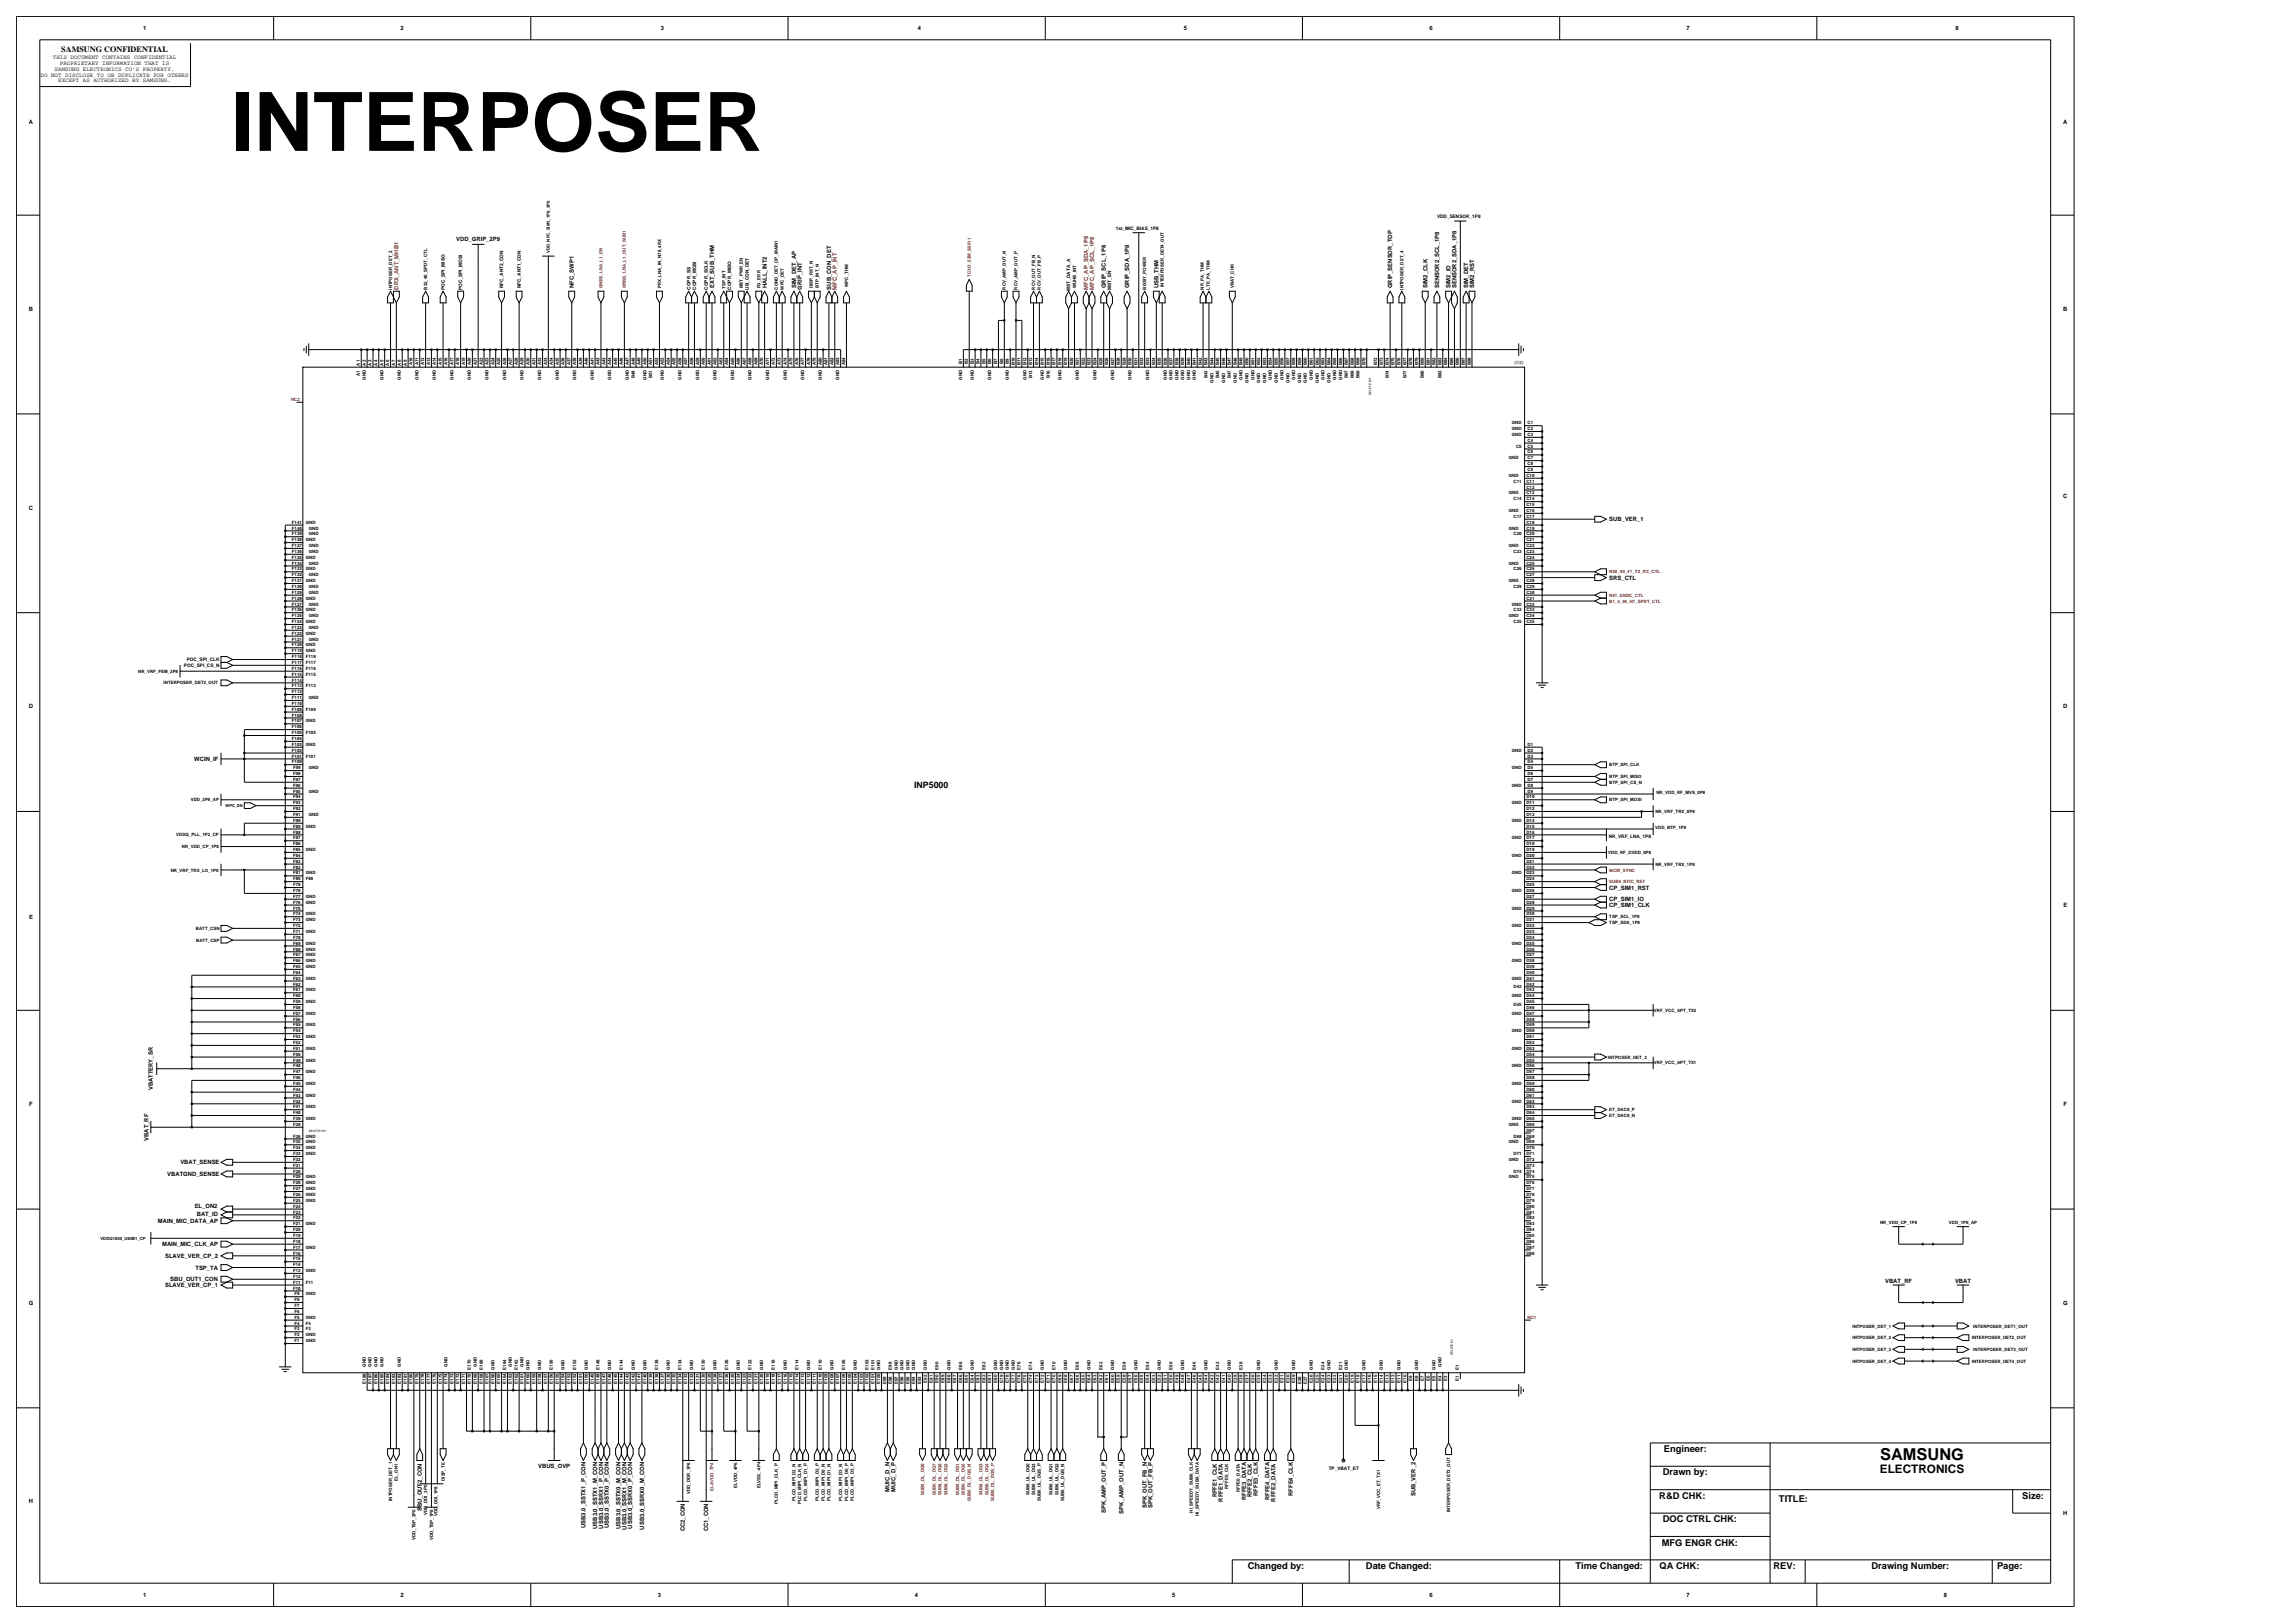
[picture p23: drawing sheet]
<svg xmlns="http://www.w3.org/2000/svg" width="420mm" height="297mm" viewBox="0 0 420 297" stroke-linecap="round" stroke-linejoin="round" font-family="sans-serif">
<defs><g id="words">
<text font-size="15" x="42.3" y="27.6">INTERPOSER</text>
<text font-size="3" x="344.1" y="267.2">SAMSUNG</text>
<text font-size="2.2" x="344" y="269.6">ELECTRONICS</text>
<g font-size="1.7">
<text x="304.3" y="270">Drawn by:</text>
<text x="304.5" y="265.7">Engineer:</text>
<text x="303.7" y="274.3">R&amp;D CHK:</text>
<text x="325.6" y="274.8">TITLE:</text>
<text x="370.1" y="274.3">Size:</text>
<text x="304.3" y="278.6">DOC CTRL CHK:</text>
<text x="228.4" y="287.1">Changed by:</text>
<text x="250" y="287.1">Date Changed:</text>
<text x="288.3" y="287.1">Time Changed:</text>
<text x="303.7" y="287.1">QA CHK:</text>
<text x="304.1" y="282.8">MFG ENGR CHK:</text>
<text x="324.6" y="287.1">REV:</text>
<text x="342.5" y="287.1">Drawing Number:</text>
<text x="365.5" y="287.1">Page:</text>
</g>
<text font-size="1.6" x="167.3" y="144.3">INP5000</text>
<text font-size="1.5" x="11.2" y="9.5">SAMSUNG CONFIDENTIAL</text>
<g font-size="1.1">
<text x="26.2" y="5.5">1</text>
<text x="73.3" y="5.5">2</text>
<text x="120.9" y="5.5">3</text>
<text x="168" y="5.5">4</text>
<text x="216.7" y="5.5">5</text>
<text x="261.6" y="5.5">6</text>
<text x="308.7" y="5.5">7</text>
<text x="357.9" y="5.5">8</text>
<text x="9.7" y="10.8">THIS DOCUMENT CONTAINS CONFIDENTIAL</text>
<text x="11" y="11.9">PROPRIETARY INFORMATION THAT IS</text>
<text x="7.4" y="14">DO NOT DISCLOSE TO OR DUPLICATE FOR OTHERS</text>
<text x="10" y="12.9">SAMSUNG ELECTRONICS CO'S PROPERTY.</text>
<text x="10.6" y="15.1">EXCEPT AS AUTHORIZED BY SAMSUNG.</text>
<text x="5.3" y="22.6">A</text>
<text x="377.6" y="22.6">A</text>
<text x="83.5" y="44">VDD_GRIP_2P9</text>
<text x="105" y="52.7" transform="rotate(-90 105 52.7)">NFC_SWP1</text>
<text x="130.7" y="52.7" transform="rotate(-90 130.7 52.7)">EXT_SUB_THM</text>
<text x="140.3" y="52.7" transform="rotate(-90 140.3 52.7)">HALL_INT2</text>
<text x="145.7" y="52.7" transform="rotate(-90 145.7 52.7)">SIM_DET_AP</text>
<text x="146.7" y="53" transform="rotate(-90 146.7 53)">GRIP_INT</text>
<text x="152.1" y="53" transform="rotate(-90 152.1 53)">SUB_CON_DET</text>
<text x="202.4" y="52.7" transform="rotate(-90 202.4 52.7)">GRIP_SCL_1P8</text>
<text x="206.7" y="52.7" transform="rotate(-90 206.7 52.7)">GRIP_SDA_1P8</text>
<text x="212" y="52.7" transform="rotate(-90 212 52.7)">USB_THM</text>
<text x="254.8" y="52.7" transform="rotate(-90 254.8 52.7)">GRIP_SENSOR_TOP</text>
<text x="261.2" y="52.7" transform="rotate(-90 261.2 52.7)">SIM2_CLK</text>
<text x="263.3" y="52.7" transform="rotate(-90 263.3 52.7)">SENSOR2_SCL_1P8</text>
<text x="265.5" y="52.7" transform="rotate(-90 265.5 52.7)">SIM2_IO</text>
<text x="266.6" y="52.7" transform="rotate(-90 266.6 52.7)">SENSOR2_SDA_1P8</text>
<text x="268.7" y="52.7" transform="rotate(-90 268.7 52.7)">SIM_DET</text>
<text x="269.8" y="52.7" transform="rotate(-90 269.8 52.7)">SIM2_RST</text>
<text x="5.3" y="56.9">B</text>
<text x="377.6" y="56.9">B</text>
<text x="5.3" y="93.3">C</text>
<text x="294.5" y="95.4">SUB_VER_1</text>
<text x="377.6" y="91.1">C</text>
<text x="294.5" y="106.1">SRS_CTL</text>
<text x="5.3" y="129.6">D</text>
<text x="377.6" y="129.6">D</text>
<text x="35.6" y="139.3">WCIN_IF</text>
<text x="294.5" y="162.8">CP_SIM1_RST</text>
<text x="294.5" y="164.9">CP_SIM1_IO</text>
<text x="294.5" y="166">CP_SIM1_CLK</text>
<text x="377.6" y="166">E</text>
<text x="5.3" y="168.1">E</text>
<text x="5.4" y="202.4">F</text>
<text x="28" y="199.5" transform="rotate(-90 28 199.5)">VBATTERY_SR</text>
<text x="377.6" y="202.4">F</text>
<text x="27.2" y="208.7" transform="rotate(-90 27.2 208.7)">VBAT_RF</text>
<text x="30.6" y="215.2">VBATGND_SENSE</text>
<text x="33" y="213.1">VBAT_SENSE</text>
<text x="35.6" y="221.1">EL_ON2</text>
<text x="28.9" y="223.8">MAIN_MIC_DATA_AP</text>
<text x="36" y="222.4">BAT_ID</text>
<text x="29.7" y="228.1">MAIN_MIC_CLK_AP</text>
<text x="30.2" y="230.2">SLAVE_VER_CP_2</text>
<text x="35.8" y="232.3">TSP_TA</text>
<text x="5.3" y="238.7">G</text>
<text x="30.2" y="235.5">SLAVE_VER_CP_1</text>
<text x="31.2" y="234.5">SBU_OUT1_CON</text>
<text x="345" y="234.7">VBAT_RF</text>
<text x="357.8" y="234.7">VBAT</text>
<text x="377.5" y="238.7">G</text>
<text x="98.5" y="268.7">VBUS_OVP</text>
<text x="5.3" y="275.1">H</text>
<text x="162.8" y="273" transform="rotate(-90 162.8 273)">MUIC_D_N</text>
<text x="163.9" y="273" transform="rotate(-90 163.9 273)">MUIC_D_P</text>
<text x="210.9" y="275.9" transform="rotate(-90 210.9 275.9)">SPK_OUT_FB_P</text>
<text x="222.7" y="274" transform="rotate(-90 222.7 274)">RFFE1_CLK</text>
<text x="223.8" y="274.8" transform="rotate(-90 223.8 274.8)">RFFE1_DATA</text>
<text x="228.1" y="274.5" transform="rotate(-90 228.1 274.5)">RFFE3_DATA</text>
<text x="229.1" y="274" transform="rotate(-90 229.1 274)">RFFE2_CLK</text>
<text x="230.2" y="273.7" transform="rotate(-90 230.2 273.7)">RFFE3_CLK</text>
<text x="232.3" y="274.5" transform="rotate(-90 232.3 274.5)">RFFE4_DATA</text>
<text x="233.4" y="274.8" transform="rotate(-90 233.4 274.8)">RFFE2_DATA</text>
<text x="236.6" y="273.7" transform="rotate(-90 236.6 273.7)">RFFE4_CLK</text>
<text x="259.1" y="273.8" transform="rotate(-90 259.1 273.8)">SUB_VER_2</text>
<text x="77.2" y="276.5" transform="rotate(-90 77.2 276.5)">SBU_OUT2_CON</text>
<text x="107.2" y="279.6" transform="rotate(-90 107.2 279.6)">USB3.0_SSTX1_P_CON</text>
<text x="109.3" y="279.8" transform="rotate(-90 109.3 279.8)">USB3.0_SSTX1_M_CON</text>
<text x="110.4" y="279.7" transform="rotate(-90 110.4 279.7)">USB3.0_SSRX1_P_CON</text>
<text x="111.4" y="279.6" transform="rotate(-90 111.4 279.6)">USB3.0_SSTX0_P_CON</text>
<text x="113.6" y="279.8" transform="rotate(-90 113.6 279.8)">USB3.0_SSTX0_M_CON</text>
<text x="114.7" y="279.9" transform="rotate(-90 114.7 279.9)">USB3.0_SSRX1_M_CON</text>
<text x="115.7" y="279.7" transform="rotate(-90 115.7 279.7)">USB3.0_SSRX0_P_CON</text>
<text x="117.9" y="279.9" transform="rotate(-90 117.9 279.9)">USB3.0_SSRX0_M_CON</text>
<text x="125.3" y="280.2" transform="rotate(-90 125.3 280.2)">CC2_CON</text>
<text x="129.6" y="280.2" transform="rotate(-90 129.6 280.2)">CC1_CON</text>
<text x="202.4" y="276.9" transform="rotate(-90 202.4 276.9)">SPK_AMP_OUT_P</text>
<text x="205.6" y="277" transform="rotate(-90 205.6 277)">SPK_AMP_OUT_N</text>
<text x="209.9" y="276" transform="rotate(-90 209.9 276)">SPK_OUT_FB_N</text>
<text x="377.6" y="277.3">H</text>
<text x="26.2" y="292.2">1</text>
<text x="73.3" y="292.2">2</text>
<text x="120.4" y="292.2">3</text>
<text x="167.4" y="292.2">4</text>
<text x="214.5" y="292.2">5</text>
<text x="261.6" y="292.2">6</text>
<text x="308.7" y="292.2">7</text>
<text x="355.7" y="292.2">8</text>
</g>
<g font-size="1.1" fill="#f00">
<text x="72.9" y="53" transform="rotate(-90 72.9 53)">DRX_ANT_MHB1</text>
<text x="153.2" y="53" transform="rotate(-90 153.2 53)">MFC_AP_INT</text>
<text x="199.2" y="53" transform="rotate(-90 199.2 53)">MFC_AP_SDA_1P8</text>
<text x="200.2" y="53" transform="rotate(-90 200.2 53)">MFC_AP_SCL_1P8</text>
</g>
<g font-size=".9">
<text x="263" y="39.9">VDD_SENSOR_1P8</text>
<text x="204.2" y="42.1">1st_MIC_BIAS_1P8</text>
<text x="81.4" y="53" transform="rotate(-90 81.4 53)">POC_SPI_MISO</text>
<text x="84.6" y="53" transform="rotate(-90 84.6 53)">POC_SPI_MOSI</text>
<text x="92.1" y="52.7" transform="rotate(-90 92.1 52.7)">NFC_ANT2_CON</text>
<text x="95.3" y="52.7" transform="rotate(-90 95.3 52.7)">NFC_ANT1_CON</text>
<text x="126.3" y="53" transform="rotate(-90 126.3 53)">COPR_SS</text>
<text x="127.4" y="53" transform="rotate(-90 127.4 53)">COPR_MOSI</text>
<text x="129.6" y="53" transform="rotate(-90 129.6 53)">COPR_SCLK</text>
<text x="133.8" y="53" transform="rotate(-90 133.8 53)">COPR_MISO</text>
<text x="137" y="53" transform="rotate(-90 137 53)">UB_CON_DET</text>
<text x="195.9" y="53.2" transform="rotate(-90 195.9 53.2)">MST_DATA_A</text>
<text x="203.4" y="53" transform="rotate(-90 203.4 53)">MST_EN</text>
<text x="33.6" y="122.1">POC_SPI_CS_N</text>
<text x="34.2" y="121">POC_SPI_CLK</text>
<text x="294.4" y="153.3">NR_VRF_LNA_1P8</text>
<text x="243.2" y="268.9">TP_VBAT_ET</text>
</g>
<g font-size=".8">
<text x="100.6" y="46.3" transform="rotate(-90 100.6 46.3)">VDD_NFC_SIM1_1P8_3P0</text>
<text x="71.8" y="53" transform="rotate(-90 71.8 53)">INTPOSER_DET_2</text>
<text x="78.2" y="53" transform="rotate(-90 78.2 53)">B32_40_SPDT_CTL</text>
<text x="121" y="52.7" transform="rotate(-90 121 52.7)">PRX_LNA_IN_N78_4RX</text>
<text x="132.7" y="52.9" transform="rotate(-90 132.7 52.9)">TSP_INT</text>
<text x="136" y="52.7" transform="rotate(-90 136 52.7)">MST_PWR_EN</text>
<text x="139.2" y="52.7" transform="rotate(-90 139.2 52.7)">FG_ERR</text>
<text x="142.4" y="53" transform="rotate(-90 142.4 53)">COND_DET_CP_MAIN1</text>
<text x="143.4" y="53" transform="rotate(-90 143.4 53)">WPC_DET</text>
<text x="148.8" y="52.7" transform="rotate(-90 148.8 52.7)">DISP_RST_N</text>
<text x="149.9" y="52.7" transform="rotate(-90 149.9 52.7)">BTP_INT_N</text>
<text x="155.2" y="52.5" transform="rotate(-90 155.2 52.5)">WPC_THM</text>
<text x="184.1" y="53" transform="rotate(-90 184.1 53)">RCV_AMP_OUT_N</text>
<text x="186.2" y="53" transform="rotate(-90 186.2 53)">RCV_AMP_OUT_P</text>
<text x="189.4" y="53" transform="rotate(-90 189.4 53)">RCV_OUT_FB_N</text>
<text x="190.5" y="53" transform="rotate(-90 190.5 53)">RCV_OUT_FB_P</text>
<text x="196.9" y="52.7" transform="rotate(-90 196.9 52.7)">WUHB_INT</text>
<text x="209.8" y="53" transform="rotate(-90 209.8 53)">BIXBY_POWER</text>
<text x="213" y="52.5" transform="rotate(-90 213 52.5)">INTERPOSER_DET4_OUT</text>
<text x="220.3" y="53" transform="rotate(-90 220.3 53)">NR_PA_THM</text>
<text x="221.4" y="53" transform="rotate(-90 221.4 53)">LTE_PA_THM</text>
<text x="225.8" y="52.7" transform="rotate(-90 225.8 52.7)">VBAT_CHK</text>
<text x="256.8" y="53" transform="rotate(-90 256.8 53)">INTPOSER_DET_4</text>
<text x="65.9" y="68.8" transform="rotate(-90 65.9 68.8)">A1</text>
<text x="65.9" y="66.9" transform="rotate(-90 65.9 66.9)">A1</text>
<text x="66.9" y="69.5" transform="rotate(-90 66.9 69.5)">GND</text>
<text x="66.9" y="66.9" transform="rotate(-90 66.9 66.9)">A2</text>
<text x="68" y="66.9" transform="rotate(-90 68 66.9)">A3</text>
<text x="69.1" y="66.9" transform="rotate(-90 69.1 66.9)">A4</text>
<text x="70.2" y="69.5" transform="rotate(-90 70.2 69.5)">GND</text>
<text x="70.2" y="66.9" transform="rotate(-90 70.2 66.9)">A5</text>
<text x="71.2" y="66.9" transform="rotate(-90 71.2 66.9)">A6</text>
<text x="72.3" y="66.9" transform="rotate(-90 72.3 66.9)">A7</text>
<text x="73.4" y="69.5" transform="rotate(-90 73.4 69.5)">GND</text>
<text x="73.4" y="66.9" transform="rotate(-90 73.4 66.9)">A8</text>
<text x="74.4" y="66.9" transform="rotate(-90 74.4 66.9)">A9</text>
<text x="75.5" y="66.9" transform="rotate(-90 75.5 66.9)">A10</text>
<text x="76.6" y="69.5" transform="rotate(-90 76.6 69.5)">GND</text>
<text x="76.6" y="66.9" transform="rotate(-90 76.6 66.9)">A11</text>
<text x="77.6" y="66.9" transform="rotate(-90 77.6 66.9)">A12</text>
<text x="78.7" y="66.9" transform="rotate(-90 78.7 66.9)">A13</text>
<text x="79.8" y="69.5" transform="rotate(-90 79.8 69.5)">GND</text>
<text x="79.8" y="66.9" transform="rotate(-90 79.8 66.9)">A14</text>
<text x="80.8" y="66.9" transform="rotate(-90 80.8 66.9)">A15</text>
<text x="81.9" y="66.9" transform="rotate(-90 81.9 66.9)">A16</text>
<text x="83" y="69.5" transform="rotate(-90 83 69.5)">GND</text>
<text x="83" y="66.9" transform="rotate(-90 83 66.9)">A17</text>
<text x="84.1" y="66.9" transform="rotate(-90 84.1 66.9)">A18</text>
<text x="85.1" y="66.9" transform="rotate(-90 85.1 66.9)">A19</text>
<text x="86.2" y="69.5" transform="rotate(-90 86.2 69.5)">GND</text>
<text x="86.2" y="66.9" transform="rotate(-90 86.2 66.9)">A20</text>
<text x="87.3" y="66.9" transform="rotate(-90 87.3 66.9)">A21</text>
<text x="88.3" y="66.9" transform="rotate(-90 88.3 66.9)">A22</text>
<text x="89.4" y="69.5" transform="rotate(-90 89.4 69.5)">GND</text>
<text x="89.4" y="66.9" transform="rotate(-90 89.4 66.9)">A23</text>
<text x="90.5" y="66.9" transform="rotate(-90 90.5 66.9)">A24</text>
<text x="91.6" y="66.9" transform="rotate(-90 91.6 66.9)">A25</text>
<text x="92.6" y="69.5" transform="rotate(-90 92.6 69.5)">GND</text>
<text x="92.6" y="66.9" transform="rotate(-90 92.6 66.9)">A26</text>
<text x="93.7" y="66.9" transform="rotate(-90 93.7 66.9)">A27</text>
<text x="94.8" y="66.9" transform="rotate(-90 94.8 66.9)">A28</text>
<text x="95.8" y="69.5" transform="rotate(-90 95.8 69.5)">GND</text>
<text x="95.8" y="66.9" transform="rotate(-90 95.8 66.9)">A29</text>
<text x="96.9" y="66.9" transform="rotate(-90 96.9 66.9)">A30</text>
<text x="98" y="66.9" transform="rotate(-90 98 66.9)">A31</text>
<text x="99" y="69.5" transform="rotate(-90 99 69.5)">GND</text>
<text x="99" y="66.9" transform="rotate(-90 99 66.9)">A32</text>
<text x="100.1" y="66.9" transform="rotate(-90 100.1 66.9)">A33</text>
<text x="101.2" y="66.9" transform="rotate(-90 101.2 66.9)">A34</text>
<text x="102.2" y="69.5" transform="rotate(-90 102.2 69.5)">GND</text>
<text x="102.2" y="66.9" transform="rotate(-90 102.2 66.9)">A35</text>
<text x="103.3" y="66.9" transform="rotate(-90 103.3 66.9)">A36</text>
<text x="104.4" y="66.9" transform="rotate(-90 104.4 66.9)">A37</text>
<text x="105.5" y="69.5" transform="rotate(-90 105.5 69.5)">GND</text>
<text x="105.5" y="66.9" transform="rotate(-90 105.5 66.9)">A38</text>
<text x="106.5" y="66.9" transform="rotate(-90 106.5 66.9)">A39</text>
<text x="107.6" y="66.9" transform="rotate(-90 107.6 66.9)">A40</text>
<text x="108.7" y="69.5" transform="rotate(-90 108.7 69.5)">GND</text>
<text x="108.7" y="66.9" transform="rotate(-90 108.7 66.9)">A41</text>
<text x="109.7" y="66.9" transform="rotate(-90 109.7 66.9)">A42</text>
<text x="110.8" y="66.9" transform="rotate(-90 110.8 66.9)">A43</text>
<text x="111.9" y="69.5" transform="rotate(-90 111.9 69.5)">GND</text>
<text x="111.9" y="66.9" transform="rotate(-90 111.9 66.9)">A44</text>
<text x="113" y="66.9" transform="rotate(-90 113 66.9)">A45</text>
<text x="114" y="66.9" transform="rotate(-90 114 66.9)">A46</text>
<text x="115.1" y="69.5" transform="rotate(-90 115.1 69.5)">GND</text>
<text x="115.1" y="66.9" transform="rotate(-90 115.1 66.9)">A47</text>
<text x="116.2" y="69.2" transform="rotate(-90 116.2 69.2)">B48</text>
<text x="116.2" y="66.9" transform="rotate(-90 116.2 66.9)">A48</text>
<text x="117.2" y="66.9" transform="rotate(-90 117.2 66.9)">A49</text>
<text x="118.3" y="69.5" transform="rotate(-90 118.3 69.5)">GND</text>
<text x="118.3" y="66.9" transform="rotate(-90 118.3 66.9)">A50</text>
<text x="119.4" y="69.2" transform="rotate(-90 119.4 69.2)">B51</text>
<text x="119.4" y="66.9" transform="rotate(-90 119.4 66.9)">A51</text>
<text x="120.4" y="66.9" transform="rotate(-90 120.4 66.9)">A52</text>
<text x="121.5" y="69.5" transform="rotate(-90 121.5 69.5)">GND</text>
<text x="121.5" y="66.9" transform="rotate(-90 121.5 66.9)">A53</text>
<text x="122.6" y="66.9" transform="rotate(-90 122.6 66.9)">A54</text>
<text x="123.6" y="66.9" transform="rotate(-90 123.6 66.9)">A55</text>
<text x="124.7" y="69.5" transform="rotate(-90 124.7 69.5)">GND</text>
<text x="124.7" y="66.9" transform="rotate(-90 124.7 66.9)">A56</text>
<text x="125.8" y="66.9" transform="rotate(-90 125.8 66.9)">A57</text>
<text x="126.9" y="66.9" transform="rotate(-90 126.9 66.9)">A58</text>
<text x="127.9" y="69.5" transform="rotate(-90 127.9 69.5)">GND</text>
<text x="127.9" y="66.9" transform="rotate(-90 127.9 66.9)">A59</text>
<text x="129" y="66.9" transform="rotate(-90 129 66.9)">A60</text>
<text x="130.1" y="66.9" transform="rotate(-90 130.1 66.9)">A61</text>
<text x="131.1" y="69.5" transform="rotate(-90 131.1 69.5)">GND</text>
<text x="131.1" y="66.9" transform="rotate(-90 131.1 66.9)">A62</text>
<text x="132.2" y="66.9" transform="rotate(-90 132.2 66.9)">A63</text>
<text x="133.3" y="66.9" transform="rotate(-90 133.3 66.9)">A64</text>
<text x="134.3" y="69.5" transform="rotate(-90 134.3 69.5)">GND</text>
<text x="134.3" y="66.9" transform="rotate(-90 134.3 66.9)">A65</text>
<text x="135.4" y="66.9" transform="rotate(-90 135.4 66.9)">A66</text>
<text x="136.5" y="66.9" transform="rotate(-90 136.5 66.9)">A67</text>
<text x="137.6" y="69.5" transform="rotate(-90 137.6 69.5)">GND</text>
<text x="137.6" y="66.9" transform="rotate(-90 137.6 66.9)">A68</text>
<text x="138.6" y="66.9" transform="rotate(-90 138.6 66.9)">A69</text>
<text x="139.7" y="66.9" transform="rotate(-90 139.7 66.9)">A70</text>
<text x="140.8" y="69.5" transform="rotate(-90 140.8 69.5)">GND</text>
<text x="140.8" y="66.9" transform="rotate(-90 140.8 66.9)">A71</text>
<text x="141.8" y="66.9" transform="rotate(-90 141.8 66.9)">A72</text>
<text x="142.9" y="66.9" transform="rotate(-90 142.9 66.9)">A73</text>
<text x="144" y="69.5" transform="rotate(-90 144 69.5)">GND</text>
<text x="144" y="66.9" transform="rotate(-90 144 66.9)">A74</text>
<text x="145" y="66.9" transform="rotate(-90 145 66.9)">A75</text>
<text x="146.1" y="66.9" transform="rotate(-90 146.1 66.9)">A76</text>
<text x="147.2" y="69.5" transform="rotate(-90 147.2 69.5)">GND</text>
<text x="147.2" y="66.9" transform="rotate(-90 147.2 66.9)">A77</text>
<text x="148.2" y="66.9" transform="rotate(-90 148.2 66.9)">A78</text>
<text x="149.3" y="66.9" transform="rotate(-90 149.3 66.9)">A79</text>
<text x="150.4" y="69.5" transform="rotate(-90 150.4 69.5)">GND</text>
<text x="150.4" y="66.9" transform="rotate(-90 150.4 66.9)">A80</text>
<text x="151.5" y="66.9" transform="rotate(-90 151.5 66.9)">A81</text>
<text x="152.5" y="66.9" transform="rotate(-90 152.5 66.9)">A82</text>
<text x="153.6" y="69.5" transform="rotate(-90 153.6 69.5)">GND</text>
<text x="153.6" y="66.9" transform="rotate(-90 153.6 66.9)">A83</text>
<text x="154.7" y="66.9" transform="rotate(-90 154.7 66.9)">A84</text>
<text x="176.1" y="69.5" transform="rotate(-90 176.1 69.5)">GND</text>
<text x="176.1" y="66.6" transform="rotate(-90 176.1 66.6)">B1</text>
<text x="177.1" y="66.6" transform="rotate(-90 177.1 66.6)">B2</text>
<text x="178.2" y="69.5" transform="rotate(-90 178.2 69.5)">GND</text>
<text x="178.2" y="66.6" transform="rotate(-90 178.2 66.6)">B3</text>
<text x="179.3" y="66.6" transform="rotate(-90 179.3 66.6)">B4</text>
<text x="180.3" y="66.6" transform="rotate(-90 180.3 66.6)">B5</text>
<text x="181.4" y="69.5" transform="rotate(-90 181.4 69.5)">GND</text>
<text x="181.4" y="66.6" transform="rotate(-90 181.4 66.6)">B6</text>
<text x="182.5" y="66.6" transform="rotate(-90 182.5 66.6)">B7</text>
<text x="183.6" y="66.6" transform="rotate(-90 183.6 66.6)">B8</text>
<text x="184.6" y="69.5" transform="rotate(-90 184.6 69.5)">GND</text>
<text x="184.6" y="66.6" transform="rotate(-90 184.6 66.6)">B9</text>
<text x="185.7" y="66.9" transform="rotate(-90 185.7 66.9)">B10</text>
<text x="186.8" y="66.9" transform="rotate(-90 186.8 66.9)">B11</text>
<text x="187.8" y="69.5" transform="rotate(-90 187.8 69.5)">GND</text>
<text x="187.8" y="66.9" transform="rotate(-90 187.8 66.9)">B12</text>
<text x="188.9" y="69.2" transform="rotate(-90 188.9 69.2)">B13</text>
<text x="188.9" y="66.9" transform="rotate(-90 188.9 66.9)">B13</text>
<text x="190" y="66.9" transform="rotate(-90 190 66.9)">B14</text>
<text x="191" y="69.5" transform="rotate(-90 191 69.5)">GND</text>
<text x="191" y="66.9" transform="rotate(-90 191 66.9)">B15</text>
<text x="192.1" y="69.2" transform="rotate(-90 192.1 69.2)">B16</text>
<text x="192.1" y="66.9" transform="rotate(-90 192.1 66.9)">B16</text>
<text x="193.2" y="66.9" transform="rotate(-90 193.2 66.9)">B17</text>
<text x="194.2" y="69.5" transform="rotate(-90 194.2 69.5)">GND</text>
<text x="194.2" y="66.9" transform="rotate(-90 194.2 66.9)">B18</text>
<text x="195.3" y="66.9" transform="rotate(-90 195.3 66.9)">B19</text>
<text x="196.4" y="66.9" transform="rotate(-90 196.4 66.9)">B20</text>
<text x="197.5" y="69.5" transform="rotate(-90 197.5 69.5)">GND</text>
<text x="197.5" y="66.9" transform="rotate(-90 197.5 66.9)">B21</text>
<text x="198.5" y="66.9" transform="rotate(-90 198.5 66.9)">B22</text>
<text x="199.6" y="66.9" transform="rotate(-90 199.6 66.9)">B23</text>
<text x="200.7" y="69.5" transform="rotate(-90 200.7 69.5)">GND</text>
<text x="200.7" y="66.9" transform="rotate(-90 200.7 66.9)">B24</text>
<text x="201.7" y="66.9" transform="rotate(-90 201.7 66.9)">B25</text>
<text x="202.8" y="66.9" transform="rotate(-90 202.8 66.9)">B26</text>
<text x="203.9" y="69.5" transform="rotate(-90 203.9 69.5)">GND</text>
<text x="203.9" y="66.9" transform="rotate(-90 203.9 66.9)">B27</text>
<text x="205" y="66.9" transform="rotate(-90 205 66.9)">B28</text>
<text x="206" y="66.9" transform="rotate(-90 206 66.9)">B29</text>
<text x="207.1" y="69.5" transform="rotate(-90 207.1 69.5)">GND</text>
<text x="207.1" y="66.9" transform="rotate(-90 207.1 66.9)">B30</text>
<text x="208.2" y="66.9" transform="rotate(-90 208.2 66.9)">B31</text>
<text x="209.2" y="66.9" transform="rotate(-90 209.2 66.9)">B32</text>
<text x="210.3" y="69.5" transform="rotate(-90 210.3 69.5)">GND</text>
<text x="210.3" y="66.9" transform="rotate(-90 210.3 66.9)">B33</text>
<text x="211.4" y="66.9" transform="rotate(-90 211.4 66.9)">B34</text>
<text x="212.4" y="66.9" transform="rotate(-90 212.4 66.9)">B35</text>
<text x="213.5" y="69.5" transform="rotate(-90 213.5 69.5)">GND</text>
<text x="213.5" y="66.9" transform="rotate(-90 213.5 66.9)">B36</text>
<text x="214.6" y="69.5" transform="rotate(-90 214.6 69.5)">GND</text>
<text x="214.6" y="66.9" transform="rotate(-90 214.6 66.9)">B37</text>
<text x="215.6" y="69.5" transform="rotate(-90 215.6 69.5)">GND</text>
<text x="215.6" y="66.9" transform="rotate(-90 215.6 66.9)">B38</text>
<text x="216.7" y="69.5" transform="rotate(-90 216.7 69.5)">GND</text>
<text x="216.7" y="66.9" transform="rotate(-90 216.7 66.9)">B39</text>
<text x="217.8" y="69.5" transform="rotate(-90 217.8 69.5)">GND</text>
<text x="217.8" y="66.9" transform="rotate(-90 217.8 66.9)">B40</text>
<text x="218.9" y="69.5" transform="rotate(-90 218.9 69.5)">GND</text>
<text x="218.9" y="66.9" transform="rotate(-90 218.9 66.9)">B41</text>
<text x="219.9" y="66.9" transform="rotate(-90 219.9 66.9)">B42</text>
<text x="221" y="69.2" transform="rotate(-90 221 69.2)">B43</text>
<text x="221" y="66.9" transform="rotate(-90 221 66.9)">B43</text>
<text x="222.1" y="70.1" transform="rotate(-90 222.1 70.1)">GND</text>
<text x="222.1" y="66.9" transform="rotate(-90 222.1 66.9)">B44</text>
<text x="223.1" y="69.2" transform="rotate(-90 223.1 69.2)">B45</text>
<text x="223.1" y="66.9" transform="rotate(-90 223.1 66.9)">B45</text>
<text x="224.2" y="70.1" transform="rotate(-90 224.2 70.1)">GND</text>
<text x="224.2" y="66.9" transform="rotate(-90 224.2 66.9)">B46</text>
<text x="225.3" y="69.2" transform="rotate(-90 225.3 69.2)">B47</text>
<text x="225.3" y="66.9" transform="rotate(-90 225.3 66.9)">B47</text>
<text x="226.4" y="70.1" transform="rotate(-90 226.4 70.1)">GND</text>
<text x="226.4" y="66.9" transform="rotate(-90 226.4 66.9)">B48</text>
<text x="227.4" y="69.5" transform="rotate(-90 227.4 69.5)">GND</text>
<text x="227.4" y="66.9" transform="rotate(-90 227.4 66.9)">B49</text>
<text x="228.5" y="70.1" transform="rotate(-90 228.5 70.1)">GND</text>
<text x="228.5" y="66.9" transform="rotate(-90 228.5 66.9)">B50</text>
<text x="229.6" y="69.5" transform="rotate(-90 229.6 69.5)">GND</text>
<text x="229.6" y="66.9" transform="rotate(-90 229.6 66.9)">B51</text>
<text x="230.6" y="70.1" transform="rotate(-90 230.6 70.1)">GND</text>
<text x="230.6" y="66.9" transform="rotate(-90 230.6 66.9)">B52</text>
<text x="231.7" y="70.1" transform="rotate(-90 231.7 70.1)">GND</text>
<text x="231.7" y="66.9" transform="rotate(-90 231.7 66.9)">B53</text>
<text x="232.8" y="69.5" transform="rotate(-90 232.8 69.5)">GND</text>
<text x="232.8" y="66.9" transform="rotate(-90 232.8 66.9)">B54</text>
<text x="233.8" y="70.1" transform="rotate(-90 233.8 70.1)">GND</text>
<text x="233.8" y="66.9" transform="rotate(-90 233.8 66.9)">B55</text>
<text x="234.9" y="69.5" transform="rotate(-90 234.9 69.5)">GND</text>
<text x="234.9" y="66.9" transform="rotate(-90 234.9 66.9)">B56</text>
<text x="236" y="70.1" transform="rotate(-90 236 70.1)">GND</text>
<text x="236" y="66.9" transform="rotate(-90 236 66.9)">B57</text>
<text x="237" y="69.5" transform="rotate(-90 237 69.5)">GND</text>
<text x="237" y="66.9" transform="rotate(-90 237 66.9)">B58</text>
<text x="238.1" y="70.1" transform="rotate(-90 238.1 70.1)">GND</text>
<text x="238.1" y="66.9" transform="rotate(-90 238.1 66.9)">B59</text>
<text x="239.2" y="70.1" transform="rotate(-90 239.2 70.1)">GND</text>
<text x="239.2" y="66.9" transform="rotate(-90 239.2 66.9)">B60</text>
<text x="240.3" y="69.5" transform="rotate(-90 240.3 69.5)">GND</text>
<text x="240.3" y="66.9" transform="rotate(-90 240.3 66.9)">B61</text>
<text x="241.3" y="70.1" transform="rotate(-90 241.3 70.1)">GND</text>
<text x="241.3" y="66.9" transform="rotate(-90 241.3 66.9)">B62</text>
<text x="242.4" y="69.5" transform="rotate(-90 242.4 69.5)">GND</text>
<text x="242.4" y="66.9" transform="rotate(-90 242.4 66.9)">B63</text>
<text x="243.5" y="70.1" transform="rotate(-90 243.5 70.1)">GND</text>
<text x="243.5" y="66.9" transform="rotate(-90 243.5 66.9)">B64</text>
<text x="244.5" y="69.5" transform="rotate(-90 244.5 69.5)">GND</text>
<text x="244.5" y="66.9" transform="rotate(-90 244.5 66.9)">B65</text>
<text x="245.6" y="69.5" transform="rotate(-90 245.6 69.5)">GND</text>
<text x="245.6" y="66.9" transform="rotate(-90 245.6 66.9)">B66</text>
<text x="246.7" y="69.2" transform="rotate(-90 246.7 69.2)">B67</text>
<text x="246.7" y="66.9" transform="rotate(-90 246.7 66.9)">B67</text>
<text x="247.7" y="69.2" transform="rotate(-90 247.7 69.2)">B68</text>
<text x="247.7" y="66.9" transform="rotate(-90 247.7 66.9)">B68</text>
<text x="248.8" y="69.2" transform="rotate(-90 248.8 69.2)">B69</text>
<text x="248.8" y="66.9" transform="rotate(-90 248.8 66.9)">B69</text>
<text x="249.9" y="66.9" transform="rotate(-90 249.9 66.9)">B70</text>
<text x="252" y="66.9" transform="rotate(-90 252 66.9)">B72</text>
<text x="253.1" y="66.9" transform="rotate(-90 253.1 66.9)">B73</text>
<text x="254.2" y="69.2" transform="rotate(-90 254.2 69.2)">B74</text>
<text x="254.2" y="66.9" transform="rotate(-90 254.2 66.9)">B74</text>
<text x="255.2" y="66.9" transform="rotate(-90 255.2 66.9)">B75</text>
<text x="256.3" y="66.9" transform="rotate(-90 256.3 66.9)">B76</text>
<text x="257.4" y="69.2" transform="rotate(-90 257.4 69.2)">B77</text>
<text x="257.4" y="66.9" transform="rotate(-90 257.4 66.9)">B77</text>
<text x="258.4" y="66.9" transform="rotate(-90 258.4 66.9)">B78</text>
<text x="259.5" y="66.9" transform="rotate(-90 259.5 66.9)">B79</text>
<text x="260.6" y="69.2" transform="rotate(-90 260.6 69.2)">B80</text>
<text x="260.6" y="66.9" transform="rotate(-90 260.6 66.9)">B80</text>
<text x="261.6" y="66.9" transform="rotate(-90 261.6 66.9)">B81</text>
<text x="262.7" y="66.9" transform="rotate(-90 262.7 66.9)">B82</text>
<text x="263.8" y="69.2" transform="rotate(-90 263.8 69.2)">B83</text>
<text x="263.8" y="66.9" transform="rotate(-90 263.8 66.9)">B83</text>
<text x="264.9" y="66.9" transform="rotate(-90 264.9 66.9)">B84</text>
<text x="265.9" y="66.9" transform="rotate(-90 265.9 66.9)">B85</text>
<text x="267" y="66.9" transform="rotate(-90 267 66.9)">B86</text>
<text x="268.1" y="66.9" transform="rotate(-90 268.1 66.9)">B87</text>
<text x="269.1" y="66.9" transform="rotate(-90 269.1 66.9)">B88</text>
<text x="277.1" y="66.7">(1/2)</text>
<text x="276.7" y="77.6">GND</text>
<text x="279.6" y="77.6">C1</text>
<text x="276.7" y="79.8">GND</text>
<text x="276.7" y="78.7">GND</text>
<text x="277.4" y="81.9">C5</text>
<text x="279.6" y="81.9">C5</text>
<text x="279.6" y="83">C6</text>
<text x="279.6" y="79.8">C3</text>
<text x="279.6" y="80.8">C4</text>
<text x="279.6" y="78.7">C2</text>
<text x="276.1" y="84.1">GND</text>
<text x="276.1" y="87.3">GND</text>
<text x="277" y="88.3">C11</text>
<text x="279.3" y="87.3">C10</text>
<text x="279.3" y="88.3">C11</text>
<text x="279.3" y="89.4">C12</text>
<text x="279.6" y="84.1">C7</text>
<text x="279.6" y="85.1">C8</text>
<text x="279.6" y="86.2">C9</text>
<text x="53.4" y="95.8">F141</text>
<text x="56" y="95.8">GND</text>
<text x="276.1" y="93.7">GND</text>
<text x="276.1" y="90.5">GND</text>
<text x="277" y="94.8">C17</text>
<text x="277" y="91.6">C14</text>
<text x="279.3" y="91.6">C14</text>
<text x="279.3" y="92.6">C15</text>
<text x="279.3" y="93.7">C16</text>
<text x="279.3" y="94.8">C17</text>
<text x="279.3" y="95.8">C18</text>
<text x="279.3" y="90.5">C13</text>
<text x="53.4" y="101.2">F136</text>
<text x="53.4" y="100.1">F137</text>
<text x="53.4" y="99">F138</text>
<text x="53.4" y="98">F139</text>
<text x="53.4" y="96.9">F140</text>
<text x="56" y="99">GND</text>
<text x="56.5" y="101.2">GND</text>
<text x="56.5" y="100.1">GND</text>
<text x="56.5" y="98">GND</text>
<text x="56.5" y="96.9">GND</text>
<text x="276.1" y="100.1">GND</text>
<text x="276.1" y="96.9">GND</text>
<text x="277" y="101.2">C23</text>
<text x="277" y="98">C20</text>
<text x="279.3" y="100.1">C22</text>
<text x="279.3" y="101.2">C23</text>
<text x="279.3" y="96.9">C19</text>
<text x="279.3" y="98">C20</text>
<text x="279.3" y="99">C21</text>
<text x="53.4" y="103.3">F134</text>
<text x="53.4" y="102.2">F135</text>
<text x="53.4" y="107.6">F130</text>
<text x="53.4" y="106.5">F131</text>
<text x="53.4" y="105.5">F132</text>
<text x="53.4" y="104.4">F133</text>
<text x="56" y="102.2">GND</text>
<text x="56" y="106.5">GND</text>
<text x="56" y="104.4">GND</text>
<text x="56.5" y="103.3">GND</text>
<text x="56.5" y="107.6">GND</text>
<text x="56.5" y="105.5">GND</text>
<text x="276.1" y="103.3">GND</text>
<text x="276.1" y="106.5">GND</text>
<text x="277" y="107.6">C29</text>
<text x="277" y="104.4">C26</text>
<text x="279.3" y="102.2">C24</text>
<text x="279.3" y="103.3">C25</text>
<text x="279.3" y="104.4">C26</text>
<text x="279.3" y="105.5">C27</text>
<text x="279.3" y="106.5">C28</text>
<text x="279.3" y="107.6">C29</text>
<text x="53.4" y="110.8">F127</text>
<text x="53.4" y="109.7">F128</text>
<text x="53.4" y="108.7">F129</text>
<text x="53.4" y="113">F125</text>
<text x="53.4" y="111.9">F126</text>
<text x="56" y="109.7">GND</text>
<text x="56" y="111.9">GND</text>
<text x="56.5" y="108.7">GND</text>
<text x="56.5" y="113">GND</text>
<text x="56.5" y="110.8">GND</text>
<text x="276.1" y="113">GND</text>
<text x="276.7" y="110.8">GND</text>
<text x="277" y="111.9">C33</text>
<text x="279.3" y="108.7">C30</text>
<text x="279.3" y="109.7">C31</text>
<text x="279.3" y="110.8">C32</text>
<text x="279.3" y="111.9">C33</text>
<text x="279.3" y="113">C34</text>
<text x="53.4" y="118.3">F120</text>
<text x="53.4" y="117.2">F121</text>
<text x="53.4" y="116.2">F122</text>
<text x="53.4" y="115.1">F123</text>
<text x="53.4" y="114">F124</text>
<text x="53.4" y="119.4">F119</text>
<text x="56" y="118.3">GND</text>
<text x="56" y="116.2">GND</text>
<text x="56" y="114">GND</text>
<text x="56" y="119.4">GND</text>
<text x="56.5" y="117.2">GND</text>
<text x="56.5" y="115.1">GND</text>
<text x="277" y="114">C35</text>
<text x="279.3" y="114">C35</text>
<text x="25.3" y="123.1">NR_VRF_FEM_2P8</text>
<text x="29.9" y="125.2">INTERPOSER_DET2_OUT</text>
<text x="53.4" y="125.8">F113</text>
<text x="53.4" y="124.7">F114</text>
<text x="53.4" y="123.6">F115</text>
<text x="53.4" y="122.6">F116</text>
<text x="53.4" y="121.5">F117</text>
<text x="53.4" y="120.4">F118</text>
<text x="56" y="125.8">F113</text>
<text x="56" y="123.6">F115</text>
<text x="56" y="122.6">F116</text>
<text x="56" y="121.5">F117</text>
<text x="56" y="120.4">F118</text>
<text x="53.4" y="126.9">F112</text>
<text x="53.4" y="131.1">F108</text>
<text x="53.4" y="130.1">F109</text>
<text x="53.4" y="129">F110</text>
<text x="53.4" y="127.9">F111</text>
<text x="56" y="130.1">F109</text>
<text x="56.5" y="127.9">GND</text>
<text x="53.4" y="133.3">F106</text>
<text x="53.4" y="132.2">F107</text>
<text x="53.4" y="137.6">F102</text>
<text x="53.4" y="136.5">F103</text>
<text x="53.4" y="135.4">F104</text>
<text x="53.4" y="134.3">F105</text>
<text x="56" y="132.2">GND</text>
<text x="56" y="136.5">GND</text>
<text x="56" y="134.3">F105</text>
<text x="276.7" y="137.6">GND</text>
<text x="279.6" y="137.6">D2</text>
<text x="279.6" y="136.5">D1</text>
<text x="53.4" y="139.7">F100</text>
<text x="53.4" y="138.6">F101</text>
<text x="53.6" y="144">F96</text>
<text x="53.6" y="142.9">F97</text>
<text x="53.6" y="141.8">F98</text>
<text x="53.6" y="140.8">F99</text>
<text x="56" y="138.6">F101</text>
<text x="56.5" y="140.8">GND</text>
<text x="276.7" y="144">GND</text>
<text x="276.7" y="140.8">GND</text>
<text x="279.6" y="144">D8</text>
<text x="279.6" y="142.9">D7</text>
<text x="279.6" y="141.8">D6</text>
<text x="279.6" y="140.8">D5</text>
<text x="279.6" y="139.7">D4</text>
<text x="279.6" y="138.6">D3</text>
<text x="294.5" y="140.2">BTP_SPI_CLK</text>
<text x="294.5" y="142.4">BTP_SPI_MISO</text>
<text x="294.5" y="143.4">BTP_SPI_CS_N</text>
<text x="34.9" y="146.6">VDD_2P8_AP</text>
<text x="53.6" y="149.3">F91</text>
<text x="53.6" y="148.2">F92</text>
<text x="53.6" y="147.2">F93</text>
<text x="53.6" y="146.1">F94</text>
<text x="53.6" y="145">F95</text>
<text x="56.5" y="149.3">GND</text>
<text x="56.5" y="145">GND</text>
<text x="276.7" y="147.2">GND</text>
<text x="279.3" y="148.2">D12</text>
<text x="279.3" y="149.3">D13</text>
<text x="279.3" y="146.1">D10</text>
<text x="279.3" y="147.2">D11</text>
<text x="279.6" y="145">D9</text>
<text x="294.5" y="146.6">BTP_SPI_MOSI</text>
<text x="303" y="148.8">NR_VRF_TRX_0P8</text>
<text x="303.1" y="145.3">NR_VDD_RF_MVS_0P8</text>
<text x="32.3" y="153.1">VDDQ_PLL_1P2_CP</text>
<text x="33.3" y="155.2">NR_VDD_CP_1P8</text>
<text x="53.6" y="152.5">F88</text>
<text x="53.6" y="151.5">F89</text>
<text x="53.6" y="150.4">F90</text>
<text x="53.6" y="155.7">F85</text>
<text x="53.6" y="154.7">F86</text>
<text x="53.6" y="153.6">F87</text>
<text x="56" y="151.5">GND</text>
<text x="56" y="155.7">GND</text>
<text x="276.7" y="150.4">GND</text>
<text x="276.7" y="153.6">GND</text>
<text x="279.3" y="150.4">D14</text>
<text x="279.3" y="151.5">D15</text>
<text x="279.3" y="152.5">D16</text>
<text x="279.3" y="153.6">D17</text>
<text x="279.3" y="154.7">D18</text>
<text x="279.3" y="155.7">D19</text>
<text x="302.9" y="151.7">VDD_BTP_1P8</text>
<text x="31.2" y="159.5">NR_VRF_TRX_LO_1P0</text>
<text x="53.6" y="161.1">F80</text>
<text x="53.6" y="160">F81</text>
<text x="53.6" y="159">F82</text>
<text x="53.6" y="157.9">F83</text>
<text x="53.6" y="156.8">F84</text>
<text x="56" y="161.1">F80</text>
<text x="56" y="160">GND</text>
<text x="276.7" y="156.8">GND</text>
<text x="276.7" y="160">GND</text>
<text x="279.3" y="156.8">D20</text>
<text x="279.3" y="157.9">D21</text>
<text x="279.3" y="159">D22</text>
<text x="279.3" y="160">D23</text>
<text x="279.3" y="161.1">D24</text>
<text x="294.3" y="156.3">VDD_RF_DVDD_0P8</text>
<text x="303" y="158.4">NR_VRF_TRX_1P8</text>
<text x="53.6" y="167.5">F74</text>
<text x="53.6" y="166.4">F75</text>
<text x="53.6" y="165.4">F76</text>
<text x="53.6" y="164.3">F77</text>
<text x="53.6" y="163.2">F78</text>
<text x="53.6" y="162.2">F79</text>
<text x="56" y="167.5">GND</text>
<text x="56" y="165.4">GND</text>
<text x="56" y="164.3">GND</text>
<text x="276.7" y="166.4">GND</text>
<text x="276.7" y="163.2">GND</text>
<text x="279.3" y="163.2">D26</text>
<text x="279.3" y="164.3">D27</text>
<text x="279.3" y="165.4">D28</text>
<text x="279.3" y="166.4">D29</text>
<text x="279.3" y="167.5">D30</text>
<text x="279.3" y="162.2">D25</text>
<text x="35.9" y="170.2">BATT_CSN</text>
<text x="35.9" y="172.3">BATT_CSP</text>
<text x="53.6" y="173.9">F68</text>
<text x="53.6" y="172.9">F69</text>
<text x="53.6" y="171.8">F70</text>
<text x="53.6" y="170.7">F71</text>
<text x="53.6" y="169.6">F72</text>
<text x="53.6" y="168.6">F73</text>
<text x="56" y="173.9">GND</text>
<text x="56" y="172.9">GND</text>
<text x="56" y="170.7">GND</text>
<text x="56" y="168.6">GND</text>
<text x="276.7" y="172.9">GND</text>
<text x="276.7" y="169.6">GND</text>
<text x="279.3" y="171.8">D34</text>
<text x="279.3" y="172.9">D35</text>
<text x="279.3" y="173.9">D36</text>
<text x="279.3" y="168.6">D31</text>
<text x="279.3" y="169.6">D32</text>
<text x="279.3" y="170.7">D33</text>
<text x="294.5" y="168">TSP_SCL_1P8</text>
<text x="294.5" y="169.1">TSP_SDA_1P8</text>
<text x="53.6" y="176.1">F66</text>
<text x="53.6" y="175">F67</text>
<text x="53.6" y="179.3">F63</text>
<text x="53.6" y="178.2">F64</text>
<text x="53.6" y="177.1">F65</text>
<text x="56" y="176.1">GND</text>
<text x="56" y="175">GND</text>
<text x="56" y="179.3">GND</text>
<text x="56" y="177.1">GND</text>
<text x="276.7" y="179.3">GND</text>
<text x="276.7" y="176.1">GND</text>
<text x="279.3" y="178.2">D40</text>
<text x="279.3" y="179.3">D41</text>
<text x="279.3" y="175">D37</text>
<text x="279.3" y="176.1">D38</text>
<text x="279.3" y="177.1">D39</text>
<text x="53.6" y="183.6">F59</text>
<text x="53.6" y="182.5">F60</text>
<text x="53.6" y="181.4">F61</text>
<text x="53.6" y="180.3">F62</text>
<text x="53.6" y="185.7">F57</text>
<text x="53.6" y="184.6">F58</text>
<text x="56" y="181.4">GND</text>
<text x="56" y="185.7">GND</text>
<text x="56" y="183.6">GND</text>
<text x="276.7" y="182.5">GND</text>
<text x="276.7" y="185.7">GND</text>
<text x="277" y="180.9">D42</text>
<text x="277" y="184.1">D45</text>
<text x="279.3" y="180.3">D42</text>
<text x="279.3" y="181.4">D43</text>
<text x="279.3" y="182.5">D44</text>
<text x="279.3" y="183.6">D45</text>
<text x="279.3" y="184.6">D46</text>
<text x="279.3" y="185.7">D47</text>
<text x="302.7" y="185.2">VRF_VCC_APT_TX2</text>
<text x="53.6" y="191">F52</text>
<text x="53.6" y="190">F53</text>
<text x="53.6" y="188.9">F54</text>
<text x="53.6" y="187.8">F55</text>
<text x="53.6" y="186.8">F56</text>
<text x="56" y="190">GND</text>
<text x="56" y="187.8">GND</text>
<text x="276.7" y="188.9">GND</text>
<text x="279.3" y="186.8">D48</text>
<text x="279.3" y="187.8">D49</text>
<text x="279.3" y="188.9">D50</text>
<text x="279.3" y="190">D51</text>
<text x="279.3" y="191">D52</text>
<text x="53.6" y="197.5">F46</text>
<text x="53.6" y="196.4">F47</text>
<text x="53.6" y="195.3">F48</text>
<text x="53.6" y="194.2">F49</text>
<text x="53.6" y="193.2">F50</text>
<text x="53.6" y="192.1">F51</text>
<text x="56" y="196.4">GND</text>
<text x="56" y="194.2">GND</text>
<text x="56" y="192.1">GND</text>
<text x="276.7" y="195.3">GND</text>
<text x="276.7" y="192.1">GND</text>
<text x="279.3" y="195.3">D56</text>
<text x="279.3" y="196.4">D57</text>
<text x="279.3" y="197.5">D58</text>
<text x="279.3" y="192.1">D53</text>
<text x="279.3" y="193.2">D54</text>
<text x="279.3" y="194.2">D55</text>
<text x="294.3" y="193.7">INTPOSER_DET_3</text>
<text x="302.7" y="194.8">VRF_VCC_APT_TX1</text>
<text x="53.6" y="199.6">F44</text>
<text x="53.6" y="198.5">F45</text>
<text x="53.6" y="203.9">F40</text>
<text x="53.6" y="202.8">F41</text>
<text x="53.6" y="201.7">F42</text>
<text x="53.6" y="200.7">F43</text>
<text x="56" y="198.5">GND</text>
<text x="56" y="202.8">GND</text>
<text x="56" y="200.7">GND</text>
<text x="276.7" y="198.5">GND</text>
<text x="276.7" y="201.7">GND</text>
<text x="279.3" y="201.7">D62</text>
<text x="279.3" y="202.8">D63</text>
<text x="279.3" y="203.9">D64</text>
<text x="279.3" y="198.5">D59</text>
<text x="279.3" y="199.6">D60</text>
<text x="279.3" y="200.7">D61</text>
<text x="294.5" y="203.4">ET_DAC0_P</text>
<text x="53.6" y="208.2">F36</text>
<text x="53.6" y="206">F38</text>
<text x="53.6" y="205">F39</text>
<text x="53.6" y="209.2">F35</text>
<text x="56" y="208.2">GND</text>
<text x="56" y="205">GND</text>
<text x="56" y="209.2">GND</text>
<text x="276.1" y="206">GND</text>
<text x="276.1" y="209.2">GND</text>
<text x="276.7" y="205">GND</text>
<text x="277" y="208.2">D68</text>
<text x="279.3" y="205">D65</text>
<text x="279.3" y="206">D66</text>
<text x="279.3" y="207.1">D67</text>
<text x="279.3" y="208.2">D68</text>
<text x="279.3" y="209.2">D69</text>
<text x="294.5" y="204.4">ET_DAC0_N</text>
<text x="53.6" y="215.6">F29</text>
<text x="53.6" y="214.6">F30</text>
<text x="53.6" y="213.5">F31</text>
<text x="53.6" y="212.4">F32</text>
<text x="53.6" y="211.4">F33</text>
<text x="53.6" y="210.3">F34</text>
<text x="56" y="211.4">GND</text>
<text x="56" y="210.3">GND</text>
<text x="56" y="215.6">GND</text>
<text x="276.1" y="212.4">GND</text>
<text x="276.1" y="215.6">GND</text>
<text x="277" y="211.4">D71</text>
<text x="277" y="214.6">D74</text>
<text x="279.3" y="210.3">D70</text>
<text x="279.3" y="211.4">D71</text>
<text x="279.3" y="212.4">D72</text>
<text x="279.3" y="213.5">D73</text>
<text x="279.3" y="214.6">D74</text>
<text x="279.3" y="215.6">D75</text>
<text x="53.6" y="221">F24</text>
<text x="53.6" y="219.9">F25</text>
<text x="53.6" y="218.9">F26</text>
<text x="53.6" y="217.8">F27</text>
<text x="53.6" y="216.7">F28</text>
<text x="56" y="219.9">GND</text>
<text x="56" y="218.9">GND</text>
<text x="56" y="217.8">GND</text>
<text x="56" y="216.7">GND</text>
<text x="279.3" y="217.8">D77</text>
<text x="279.3" y="218.9">D78</text>
<text x="279.3" y="219.9">D79</text>
<text x="279.3" y="221">D80</text>
<text x="279.3" y="216.7">D76</text>
<text x="18.4" y="226.9">VDDQ1830_USIM1_CP</text>
<text x="53.6" y="223.1">F22</text>
<text x="53.6" y="222.1">F23</text>
<text x="53.6" y="227.4">F18</text>
<text x="53.6" y="226.4">F19</text>
<text x="53.6" y="225.3">F20</text>
<text x="53.6" y="224.2">F21</text>
<text x="56" y="224.2">GND</text>
<text x="279.3" y="226.4">D85</text>
<text x="279.3" y="227.4">D86</text>
<text x="279.3" y="222.1">D81</text>
<text x="279.3" y="223.1">D82</text>
<text x="279.3" y="224.2">D83</text>
<text x="279.3" y="225.3">D84</text>
<text x="344.1" y="223.9">NR_VDD_CP_1P8</text>
<text x="356.7" y="223.9">VDD_1P8_AP</text>
<text x="53.6" y="230.6">F15</text>
<text x="53.6" y="229.6">F16</text>
<text x="53.6" y="228.5">F17</text>
<text x="53.6" y="231.7">F14</text>
<text x="53.6" y="232.8">F13</text>
<text x="53.6" y="233.8">F12</text>
<text x="56" y="228.5">GND</text>
<text x="56" y="232.8">GND</text>
<text x="279.3" y="228.5">D87</text>
<text x="279.3" y="229.6">D88</text>
<text x="53.6" y="234.9">F11</text>
<text x="53.6" y="236">F10</text>
<text x="53.9" y="237">F9</text>
<text x="53.9" y="238.1">F8</text>
<text x="53.9" y="239.2">F7</text>
<text x="56" y="237">GND</text>
<text x="56" y="234.9">F11</text>
<text x="53.9" y="240.3">F6</text>
<text x="53.9" y="241.3">F5</text>
<text x="53.9" y="242.4">F4</text>
<text x="53.9" y="243.5">F3</text>
<text x="53.9" y="244.5">F2</text>
<text x="53.9" y="245.6">F1</text>
<text x="56" y="241.3">GND</text>
<text x="56" y="242.4">F4</text>
<text x="56" y="243.5">F3</text>
<text x="56" y="244.5">GND</text>
<text x="56" y="245.6">GND</text>
<text x="339" y="245.1">INTPOSER_DET_2</text>
<text x="339" y="242.9">INTPOSER_DET_1</text>
<text x="360.9" y="245.1">INTERPOSER_DET2_OUT</text>
<text x="361.1" y="242.9">INTERPOSER_DET1_OUT</text>
<text x="66.9" y="250.1" transform="rotate(-90 66.9 250.1)">GND</text>
<text x="68" y="250.1" transform="rotate(-90 68 250.1)">GND</text>
<text x="69.1" y="250.1" transform="rotate(-90 69.1 250.1)">GND</text>
<text x="70.2" y="250.1" transform="rotate(-90 70.2 250.1)">GND</text>
<text x="73.4" y="250.1" transform="rotate(-90 73.4 250.1)">GND</text>
<text x="81.9" y="250.1" transform="rotate(-90 81.9 250.1)">GND</text>
<text x="86.2" y="250.7" transform="rotate(-90 86.2 250.7)">E170</text>
<text x="87.3" y="250.1" transform="rotate(-90 87.3 250.1)">GND</text>
<text x="88.3" y="250.7" transform="rotate(-90 88.3 250.7)">E168</text>
<text x="90.5" y="250.7" transform="rotate(-90 90.5 250.7)">GND</text>
<text x="92.6" y="250.7" transform="rotate(-90 92.6 250.7)">E164</text>
<text x="93.7" y="250.1" transform="rotate(-90 93.7 250.1)">GND</text>
<text x="94.8" y="250.7" transform="rotate(-90 94.8 250.7)">E162</text>
<text x="95.8" y="250.1" transform="rotate(-90 95.8 250.1)">GND</text>
<text x="96.9" y="250.7" transform="rotate(-90 96.9 250.7)">GND</text>
<text x="99" y="250.7" transform="rotate(-90 99 250.7)">GND</text>
<text x="101.2" y="250.7" transform="rotate(-90 101.2 250.7)">E156</text>
<text x="103.3" y="250.7" transform="rotate(-90 103.3 250.7)">GND</text>
<text x="105.5" y="250.7" transform="rotate(-90 105.5 250.7)">E152</text>
<text x="107.6" y="250.7" transform="rotate(-90 107.6 250.7)">GND</text>
<text x="109.7" y="250.7" transform="rotate(-90 109.7 250.7)">E148</text>
<text x="111.9" y="250.7" transform="rotate(-90 111.9 250.7)">GND</text>
<text x="114" y="250.7" transform="rotate(-90 114 250.7)">E144</text>
<text x="116.2" y="250.7" transform="rotate(-90 116.2 250.7)">GND</text>
<text x="118.3" y="250.7" transform="rotate(-90 118.3 250.7)">GND</text>
<text x="120.4" y="250.7" transform="rotate(-90 120.4 250.7)">E138</text>
<text x="122.6" y="250.7" transform="rotate(-90 122.6 250.7)">GND</text>
<text x="124.7" y="250.7" transform="rotate(-90 124.7 250.7)">E134</text>
<text x="126.9" y="250.7" transform="rotate(-90 126.9 250.7)">GND</text>
<text x="129" y="250.7" transform="rotate(-90 129 250.7)">E130</text>
<text x="131.1" y="250.7" transform="rotate(-90 131.1 250.7)">GND</text>
<text x="133.3" y="250.7" transform="rotate(-90 133.3 250.7)">E126</text>
<text x="135.4" y="250.7" transform="rotate(-90 135.4 250.7)">GND</text>
<text x="137.6" y="250.7" transform="rotate(-90 137.6 250.7)">E122</text>
<text x="139.7" y="250.7" transform="rotate(-90 139.7 250.7)">GND</text>
<text x="141.8" y="250.7" transform="rotate(-90 141.8 250.7)">E118</text>
<text x="144" y="250.7" transform="rotate(-90 144 250.7)">GND</text>
<text x="146.1" y="250.7" transform="rotate(-90 146.1 250.7)">E114</text>
<text x="148.2" y="250.7" transform="rotate(-90 148.2 250.7)">GND</text>
<text x="150.4" y="250.7" transform="rotate(-90 150.4 250.7)">E110</text>
<text x="152.5" y="250.7" transform="rotate(-90 152.5 250.7)">GND</text>
<text x="154.7" y="250.7" transform="rotate(-90 154.7 250.7)">E106</text>
<text x="156.8" y="250.7" transform="rotate(-90 156.8 250.7)">GND</text>
<text x="159" y="250.7" transform="rotate(-90 159 250.7)">E102</text>
<text x="160" y="250.7" transform="rotate(-90 160 250.7)">E101</text>
<text x="161.1" y="250.7" transform="rotate(-90 161.1 250.7)">GND</text>
<text x="163.2" y="250.7" transform="rotate(-90 163.2 250.7)">E98</text>
<text x="164.3" y="250.7" transform="rotate(-90 164.3 250.7)">GND</text>
<text x="165.4" y="250.7" transform="rotate(-90 165.4 250.7)">GND</text>
<text x="166.4" y="250.7" transform="rotate(-90 166.4 250.7)">GND</text>
<text x="167.5" y="250.7" transform="rotate(-90 167.5 250.7)">GND</text>
<text x="169.6" y="250.7" transform="rotate(-90 169.6 250.7)">GND</text>
<text x="171.8" y="250.7" transform="rotate(-90 171.8 250.7)">E90</text>
<text x="173.9" y="250.7" transform="rotate(-90 173.9 250.7)">GND</text>
<text x="176.1" y="250.7" transform="rotate(-90 176.1 250.7)">E86</text>
<text x="178.2" y="250.7" transform="rotate(-90 178.2 250.7)">GND</text>
<text x="180.3" y="250.7" transform="rotate(-90 180.3 250.7)">E82</text>
<text x="182.5" y="250.7" transform="rotate(-90 182.5 250.7)">GND</text>
<text x="183.6" y="250.7" transform="rotate(-90 183.6 250.7)">GND</text>
<text x="184.6" y="250.7" transform="rotate(-90 184.6 250.7)">GND</text>
<text x="185.7" y="250.7" transform="rotate(-90 185.7 250.7)">GND</text>
<text x="186.8" y="250.7" transform="rotate(-90 186.8 250.7)">E76</text>
<text x="188.9" y="250.7" transform="rotate(-90 188.9 250.7)">E74</text>
<text x="191" y="250.7" transform="rotate(-90 191 250.7)">GND</text>
<text x="193.2" y="250.7" transform="rotate(-90 193.2 250.7)">E70</text>
<text x="195.3" y="250.7" transform="rotate(-90 195.3 250.7)">GND</text>
<text x="197.5" y="250.7" transform="rotate(-90 197.5 250.7)">E66</text>
<text x="199.6" y="250.7" transform="rotate(-90 199.6 250.7)">GND</text>
<text x="201.7" y="250.7" transform="rotate(-90 201.7 250.7)">E62</text>
<text x="203.9" y="250.7" transform="rotate(-90 203.9 250.7)">GND</text>
<text x="206" y="250.7" transform="rotate(-90 206 250.7)">E58</text>
<text x="208.2" y="250.7" transform="rotate(-90 208.2 250.7)">GND</text>
<text x="210.3" y="250.7" transform="rotate(-90 210.3 250.7)">E54</text>
<text x="212.4" y="250.7" transform="rotate(-90 212.4 250.7)">GND</text>
<text x="214.6" y="250.7" transform="rotate(-90 214.6 250.7)">E50</text>
<text x="216.7" y="250.7" transform="rotate(-90 216.7 250.7)">GND</text>
<text x="218.9" y="250.7" transform="rotate(-90 218.9 250.7)">E46</text>
<text x="221" y="250.7" transform="rotate(-90 221 250.7)">GND</text>
<text x="223.1" y="250.7" transform="rotate(-90 223.1 250.7)">E42</text>
<text x="225.3" y="250.7" transform="rotate(-90 225.3 250.7)">GND</text>
<text x="227.4" y="250.7" transform="rotate(-90 227.4 250.7)">E38</text>
<text x="230.6" y="250.7" transform="rotate(-90 230.6 250.7)">GND</text>
<text x="233.8" y="250.7" transform="rotate(-90 233.8 250.7)">GND</text>
<text x="237" y="250.7" transform="rotate(-90 237 250.7)">GND</text>
<text x="240.3" y="250.7" transform="rotate(-90 240.3 250.7)">GND</text>
<text x="242.4" y="250.7" transform="rotate(-90 242.4 250.7)">E24</text>
<text x="243.5" y="250.7" transform="rotate(-90 243.5 250.7)">GND</text>
<text x="245.6" y="250.7" transform="rotate(-90 245.6 250.7)">E21</text>
<text x="246.7" y="250.7" transform="rotate(-90 246.7 250.7)">GND</text>
<text x="249.9" y="250.7" transform="rotate(-90 249.9 250.7)">GND</text>
<text x="253.1" y="250.7" transform="rotate(-90 253.1 250.7)">GND</text>
<text x="256.3" y="250.7" transform="rotate(-90 256.3 250.7)">GND</text>
<text x="259.5" y="250.7" transform="rotate(-90 259.5 250.7)">GND</text>
<text x="262.7" y="250.7" transform="rotate(-90 262.7 250.7)">GND</text>
<text x="263.8" y="250.1" transform="rotate(-90 263.8 250.1)">GND</text>
<text x="267" y="250.7" transform="rotate(-90 267 250.7)">E1</text>
<text x="339" y="247.2">INTPOSER_DET_3</text>
<text x="339" y="249.4">INTPOSER_DET_4</text>
<text x="360.9" y="249.4">INTERPOSER_DET4_OUT</text>
<text x="361.1" y="247.2">INTERPOSER_DET3_OUT</text>
<text x="66.9" y="253.2" transform="rotate(-90 66.9 253.2)">E188</text>
<text x="68" y="253.2" transform="rotate(-90 68 253.2)">E187</text>
<text x="69.1" y="253.2" transform="rotate(-90 69.1 253.2)">E186</text>
<text x="70.2" y="253.2" transform="rotate(-90 70.2 253.2)">E185</text>
<text x="71.2" y="253.2" transform="rotate(-90 71.2 253.2)">E184</text>
<text x="72.3" y="253.2" transform="rotate(-90 72.3 253.2)">E183</text>
<text x="73.4" y="253.2" transform="rotate(-90 73.4 253.2)">E182</text>
<text x="74.4" y="253.2" transform="rotate(-90 74.4 253.2)">E181</text>
<text x="75.5" y="253.2" transform="rotate(-90 75.5 253.2)">E180</text>
<text x="76.6" y="253.2" transform="rotate(-90 76.6 253.2)">E179</text>
<text x="77.6" y="253.2" transform="rotate(-90 77.6 253.2)">E178</text>
<text x="78.7" y="253.2" transform="rotate(-90 78.7 253.2)">E177</text>
<text x="79.8" y="253.2" transform="rotate(-90 79.8 253.2)">E176</text>
<text x="80.8" y="253.2" transform="rotate(-90 80.8 253.2)">E175</text>
<text x="81.9" y="253.2" transform="rotate(-90 81.9 253.2)">E174</text>
<text x="83" y="253.2" transform="rotate(-90 83 253.2)">E173</text>
<text x="84.1" y="253.2" transform="rotate(-90 84.1 253.2)">E172</text>
<text x="85.1" y="253.2" transform="rotate(-90 85.1 253.2)">E171</text>
<text x="86.2" y="253.2" transform="rotate(-90 86.2 253.2)">E170</text>
<text x="87.3" y="253.2" transform="rotate(-90 87.3 253.2)">E169</text>
<text x="88.3" y="253.2" transform="rotate(-90 88.3 253.2)">E168</text>
<text x="89.4" y="253.2" transform="rotate(-90 89.4 253.2)">E167</text>
<text x="90.5" y="253.2" transform="rotate(-90 90.5 253.2)">E166</text>
<text x="91.6" y="253.2" transform="rotate(-90 91.6 253.2)">E165</text>
<text x="92.6" y="253.2" transform="rotate(-90 92.6 253.2)">E164</text>
<text x="93.7" y="253.2" transform="rotate(-90 93.7 253.2)">E163</text>
<text x="94.8" y="253.2" transform="rotate(-90 94.8 253.2)">E162</text>
<text x="95.8" y="253.2" transform="rotate(-90 95.8 253.2)">E161</text>
<text x="96.9" y="253.2" transform="rotate(-90 96.9 253.2)">E160</text>
<text x="98" y="253.2" transform="rotate(-90 98 253.2)">E159</text>
<text x="99" y="253.2" transform="rotate(-90 99 253.2)">E158</text>
<text x="100.1" y="253.2" transform="rotate(-90 100.1 253.2)">E157</text>
<text x="101.2" y="253.2" transform="rotate(-90 101.2 253.2)">E156</text>
<text x="102.2" y="253.2" transform="rotate(-90 102.2 253.2)">E155</text>
<text x="103.3" y="253.2" transform="rotate(-90 103.3 253.2)">E154</text>
<text x="104.4" y="253.2" transform="rotate(-90 104.4 253.2)">E153</text>
<text x="105.5" y="253.2" transform="rotate(-90 105.5 253.2)">E152</text>
<text x="106.5" y="253.2" transform="rotate(-90 106.5 253.2)">E151</text>
<text x="107.6" y="253.2" transform="rotate(-90 107.6 253.2)">E150</text>
<text x="108.7" y="253.2" transform="rotate(-90 108.7 253.2)">E149</text>
<text x="109.7" y="253.2" transform="rotate(-90 109.7 253.2)">E148</text>
<text x="110.8" y="253.2" transform="rotate(-90 110.8 253.2)">E147</text>
<text x="111.9" y="253.2" transform="rotate(-90 111.9 253.2)">E146</text>
<text x="113" y="253.2" transform="rotate(-90 113 253.2)">E145</text>
<text x="114" y="253.2" transform="rotate(-90 114 253.2)">E144</text>
<text x="115.1" y="253.2" transform="rotate(-90 115.1 253.2)">E143</text>
<text x="116.2" y="253.2" transform="rotate(-90 116.2 253.2)">E142</text>
<text x="117.2" y="253.2" transform="rotate(-90 117.2 253.2)">E141</text>
<text x="118.3" y="253.2" transform="rotate(-90 118.3 253.2)">E140</text>
<text x="119.4" y="253.2" transform="rotate(-90 119.4 253.2)">E139</text>
<text x="120.4" y="253.2" transform="rotate(-90 120.4 253.2)">E138</text>
<text x="121.5" y="253.2" transform="rotate(-90 121.5 253.2)">E137</text>
<text x="122.6" y="253.2" transform="rotate(-90 122.6 253.2)">E136</text>
<text x="123.6" y="253.2" transform="rotate(-90 123.6 253.2)">E135</text>
<text x="124.7" y="253.2" transform="rotate(-90 124.7 253.2)">E134</text>
<text x="125.8" y="253.2" transform="rotate(-90 125.8 253.2)">E133</text>
<text x="126.9" y="253.2" transform="rotate(-90 126.9 253.2)">E132</text>
<text x="127.9" y="253.2" transform="rotate(-90 127.9 253.2)">E131</text>
<text x="129" y="253.2" transform="rotate(-90 129 253.2)">E130</text>
<text x="130.1" y="253.2" transform="rotate(-90 130.1 253.2)">E129</text>
<text x="131.1" y="253.2" transform="rotate(-90 131.1 253.2)">E128</text>
<text x="132.2" y="253.2" transform="rotate(-90 132.2 253.2)">E127</text>
<text x="133.3" y="253.2" transform="rotate(-90 133.3 253.2)">E126</text>
<text x="134.3" y="253.2" transform="rotate(-90 134.3 253.2)">E125</text>
<text x="135.4" y="253.2" transform="rotate(-90 135.4 253.2)">E124</text>
<text x="136.5" y="253.2" transform="rotate(-90 136.5 253.2)">E123</text>
<text x="137.6" y="253.2" transform="rotate(-90 137.6 253.2)">E122</text>
<text x="138.6" y="253.2" transform="rotate(-90 138.6 253.2)">E121</text>
<text x="139.7" y="253.2" transform="rotate(-90 139.7 253.2)">E120</text>
<text x="140.8" y="253.2" transform="rotate(-90 140.8 253.2)">E119</text>
<text x="141.8" y="253.2" transform="rotate(-90 141.8 253.2)">E118</text>
<text x="142.9" y="253.2" transform="rotate(-90 142.9 253.2)">E117</text>
<text x="144" y="253.2" transform="rotate(-90 144 253.2)">E116</text>
<text x="145" y="253.2" transform="rotate(-90 145 253.2)">E115</text>
<text x="146.1" y="253.2" transform="rotate(-90 146.1 253.2)">E114</text>
<text x="147.2" y="253.2" transform="rotate(-90 147.2 253.2)">E113</text>
<text x="148.2" y="253.2" transform="rotate(-90 148.2 253.2)">E112</text>
<text x="149.3" y="253.2" transform="rotate(-90 149.3 253.2)">E111</text>
<text x="150.4" y="253.2" transform="rotate(-90 150.4 253.2)">E110</text>
<text x="151.5" y="253.2" transform="rotate(-90 151.5 253.2)">E109</text>
<text x="152.5" y="253.2" transform="rotate(-90 152.5 253.2)">E108</text>
<text x="153.6" y="253.2" transform="rotate(-90 153.6 253.2)">E107</text>
<text x="154.7" y="253.2" transform="rotate(-90 154.7 253.2)">E106</text>
<text x="155.7" y="253.2" transform="rotate(-90 155.7 253.2)">E105</text>
<text x="156.8" y="253.2" transform="rotate(-90 156.8 253.2)">E104</text>
<text x="157.9" y="253.2" transform="rotate(-90 157.9 253.2)">E103</text>
<text x="159" y="253.2" transform="rotate(-90 159 253.2)">E102</text>
<text x="160" y="253.2" transform="rotate(-90 160 253.2)">E101</text>
<text x="161.1" y="253.2" transform="rotate(-90 161.1 253.2)">E100</text>
<text x="162.2" y="253.3" transform="rotate(-90 162.2 253.3)">E99</text>
<text x="163.2" y="253.3" transform="rotate(-90 163.2 253.3)">E98</text>
<text x="164.3" y="253.3" transform="rotate(-90 164.3 253.3)">E97</text>
<text x="165.4" y="253.3" transform="rotate(-90 165.4 253.3)">E96</text>
<text x="166.4" y="253.3" transform="rotate(-90 166.4 253.3)">E95</text>
<text x="167.5" y="253.3" transform="rotate(-90 167.5 253.3)">E94</text>
<text x="168.6" y="253.3" transform="rotate(-90 168.6 253.3)">E93</text>
<text x="169.6" y="253" transform="rotate(-90 169.6 253)">E92</text>
<text x="170.7" y="253" transform="rotate(-90 170.7 253)">E91</text>
<text x="171.8" y="253" transform="rotate(-90 171.8 253)">E90</text>
<text x="172.9" y="253" transform="rotate(-90 172.9 253)">E89</text>
<text x="173.9" y="253" transform="rotate(-90 173.9 253)">E88</text>
<text x="175" y="253" transform="rotate(-90 175 253)">E87</text>
<text x="176.1" y="253" transform="rotate(-90 176.1 253)">E86</text>
<text x="177.1" y="253" transform="rotate(-90 177.1 253)">E85</text>
<text x="178.2" y="253" transform="rotate(-90 178.2 253)">E84</text>
<text x="179.3" y="253" transform="rotate(-90 179.3 253)">E83</text>
<text x="180.3" y="253" transform="rotate(-90 180.3 253)">E82</text>
<text x="181.4" y="253" transform="rotate(-90 181.4 253)">E81</text>
<text x="182.5" y="253" transform="rotate(-90 182.5 253)">E80</text>
<text x="183.6" y="253" transform="rotate(-90 183.6 253)">E79</text>
<text x="184.6" y="253" transform="rotate(-90 184.6 253)">E78</text>
<text x="185.7" y="253" transform="rotate(-90 185.7 253)">E77</text>
<text x="186.8" y="253" transform="rotate(-90 186.8 253)">E76</text>
<text x="187.8" y="253" transform="rotate(-90 187.8 253)">E75</text>
<text x="188.9" y="253" transform="rotate(-90 188.9 253)">E74</text>
<text x="190" y="253" transform="rotate(-90 190 253)">E73</text>
<text x="191" y="253" transform="rotate(-90 191 253)">E72</text>
<text x="192.1" y="253" transform="rotate(-90 192.1 253)">E71</text>
<text x="193.2" y="253" transform="rotate(-90 193.2 253)">E70</text>
<text x="194.2" y="253" transform="rotate(-90 194.2 253)">E69</text>
<text x="195.3" y="253" transform="rotate(-90 195.3 253)">E68</text>
<text x="196.4" y="253" transform="rotate(-90 196.4 253)">E67</text>
<text x="197.5" y="253" transform="rotate(-90 197.5 253)">E66</text>
<text x="198.5" y="253" transform="rotate(-90 198.5 253)">E65</text>
<text x="199.6" y="253" transform="rotate(-90 199.6 253)">E64</text>
<text x="200.7" y="253" transform="rotate(-90 200.7 253)">E63</text>
<text x="201.7" y="253" transform="rotate(-90 201.7 253)">E62</text>
<text x="202.8" y="253" transform="rotate(-90 202.8 253)">E61</text>
<text x="203.9" y="253" transform="rotate(-90 203.9 253)">E60</text>
<text x="205" y="253" transform="rotate(-90 205 253)">E59</text>
<text x="206" y="253" transform="rotate(-90 206 253)">E58</text>
<text x="207.1" y="253" transform="rotate(-90 207.1 253)">E57</text>
<text x="208.2" y="253" transform="rotate(-90 208.2 253)">E56</text>
<text x="209.2" y="253" transform="rotate(-90 209.2 253)">E55</text>
<text x="210.3" y="253" transform="rotate(-90 210.3 253)">E54</text>
<text x="211.4" y="253" transform="rotate(-90 211.4 253)">E53</text>
<text x="212.4" y="253" transform="rotate(-90 212.4 253)">E52</text>
<text x="213.5" y="253" transform="rotate(-90 213.5 253)">E51</text>
<text x="214.6" y="253" transform="rotate(-90 214.6 253)">E50</text>
<text x="215.6" y="253" transform="rotate(-90 215.6 253)">E49</text>
<text x="216.7" y="253" transform="rotate(-90 216.7 253)">E48</text>
<text x="217.8" y="253" transform="rotate(-90 217.8 253)">E47</text>
<text x="218.9" y="253" transform="rotate(-90 218.9 253)">E46</text>
<text x="219.9" y="253" transform="rotate(-90 219.9 253)">E45</text>
<text x="221" y="253" transform="rotate(-90 221 253)">E44</text>
<text x="222.1" y="253" transform="rotate(-90 222.1 253)">E43</text>
<text x="223.1" y="253" transform="rotate(-90 223.1 253)">E42</text>
<text x="224.2" y="253" transform="rotate(-90 224.2 253)">E41</text>
<text x="225.3" y="253" transform="rotate(-90 225.3 253)">E40</text>
<text x="226.4" y="253" transform="rotate(-90 226.4 253)">E39</text>
<text x="227.4" y="253" transform="rotate(-90 227.4 253)">E38</text>
<text x="228.5" y="253" transform="rotate(-90 228.5 253)">E37</text>
<text x="229.6" y="253" transform="rotate(-90 229.6 253)">E36</text>
<text x="230.6" y="253" transform="rotate(-90 230.6 253)">E35</text>
<text x="231.7" y="253" transform="rotate(-90 231.7 253)">E34</text>
<text x="232.8" y="253" transform="rotate(-90 232.8 253)">E33</text>
<text x="233.8" y="253" transform="rotate(-90 233.8 253)">E32</text>
<text x="234.9" y="253" transform="rotate(-90 234.9 253)">E31</text>
<text x="236" y="253" transform="rotate(-90 236 253)">E30</text>
<text x="237" y="253" transform="rotate(-90 237 253)">E29</text>
<text x="238.1" y="253.3" transform="rotate(-90 238.1 253.3)">E28</text>
<text x="239.2" y="253.3" transform="rotate(-90 239.2 253.3)">E27</text>
<text x="240.3" y="253" transform="rotate(-90 240.3 253)">E26</text>
<text x="241.3" y="253" transform="rotate(-90 241.3 253)">E25</text>
<text x="242.4" y="253" transform="rotate(-90 242.4 253)">E24</text>
<text x="243.5" y="253" transform="rotate(-90 243.5 253)">E23</text>
<text x="244.5" y="253" transform="rotate(-90 244.5 253)">E22</text>
<text x="245.6" y="253" transform="rotate(-90 245.6 253)">E21</text>
<text x="246.7" y="253" transform="rotate(-90 246.7 253)">E20</text>
<text x="247.7" y="253" transform="rotate(-90 247.7 253)">E19</text>
<text x="248.8" y="253" transform="rotate(-90 248.8 253)">E18</text>
<text x="249.9" y="253" transform="rotate(-90 249.9 253)">E17</text>
<text x="251" y="253" transform="rotate(-90 251 253)">E16</text>
<text x="252" y="253" transform="rotate(-90 252 253)">E15</text>
<text x="253.1" y="253" transform="rotate(-90 253.1 253)">E14</text>
<text x="254.2" y="253" transform="rotate(-90 254.2 253)">E13</text>
<text x="255.2" y="253" transform="rotate(-90 255.2 253)">E12</text>
<text x="256.3" y="253" transform="rotate(-90 256.3 253)">E11</text>
<text x="257.4" y="253" transform="rotate(-90 257.4 253)">E10</text>
<text x="258.4" y="252.8" transform="rotate(-90 258.4 252.8)">E9</text>
<text x="259.5" y="252.8" transform="rotate(-90 259.5 252.8)">E8</text>
<text x="260.6" y="252.8" transform="rotate(-90 260.6 252.8)">E7</text>
<text x="261.6" y="252.8" transform="rotate(-90 261.6 252.8)">E6</text>
<text x="262.7" y="252.8" transform="rotate(-90 262.7 252.8)">E5</text>
<text x="263.8" y="252.8" transform="rotate(-90 263.8 252.8)">E4</text>
<text x="264.9" y="252.8" transform="rotate(-90 264.9 252.8)">E3</text>
<text x="267" y="252.8" transform="rotate(-90 267 252.8)">E1</text>
<text x="71.8" y="274.6" transform="rotate(-90 71.8 274.6)">INTPOSER_DET_1</text>
<text x="72.8" y="271" transform="rotate(-90 72.8 271)">EL_ON1</text>
<text x="81.4" y="271" transform="rotate(-90 81.4 271)">DISP_TE</text>
<text x="126.3" y="273.4" transform="rotate(-90 126.3 273.4)">VDD_DDR_1P6</text>
<text x="134.9" y="272.2" transform="rotate(-90 134.9 272.2)">ELVDD_4P6</text>
<text x="139.2" y="272.3" transform="rotate(-90 139.2 272.3)">ELVSS_-4P4</text>
<text x="142.4" y="275.2" transform="rotate(-90 142.4 275.2)">PLCD_MIPI_CLK_P</text>
<text x="145.6" y="274.6" transform="rotate(-90 145.6 274.6)">PLCD_MIPI_D2_N</text>
<text x="146.6" y="275.3" transform="rotate(-90 146.6 275.3)">PLCD_MIPI_CLK_N</text>
<text x="147.7" y="274.6" transform="rotate(-90 147.7 274.6)">PLCD_MIPI_D1_P</text>
<text x="149.9" y="274.6" transform="rotate(-90 149.9 274.6)">PLCD_MIPI_D2_P</text>
<text x="150.9" y="274.6" transform="rotate(-90 150.9 274.6)">PLCD_MIPI_D0_N</text>
<text x="152" y="274.6" transform="rotate(-90 152 274.6)">PLCD_MIPI_D1_N</text>
<text x="154.1" y="274.6" transform="rotate(-90 154.1 274.6)">PLCD_MIPI_D3_N</text>
<text x="155.2" y="274.6" transform="rotate(-90 155.2 274.6)">PLCD_MIPI_D0_P</text>
<text x="156.3" y="274.6" transform="rotate(-90 156.3 274.6)">PLCD_MIPI_D3_P</text>
<text x="188.4" y="273.6" transform="rotate(-90 188.4 273.6)">SUB6_UL_DQ0</text>
<text x="189.4" y="273.6" transform="rotate(-90 189.4 273.6)">SUB6_UL_DQ3</text>
<text x="190.5" y="274.7" transform="rotate(-90 190.5 274.7)">SUB6_UL_DQS_P</text>
<text x="192.6" y="273.6" transform="rotate(-90 192.6 273.6)">SUB6_UL_DQ1</text>
<text x="193.7" y="273.6" transform="rotate(-90 193.7 273.6)">SUB6_UL_DQ2</text>
<text x="194.8" y="274.7" transform="rotate(-90 194.8 274.7)">SUB6_UL_DQS_N</text>
<text x="224.7" y="272.5" transform="rotate(-90 224.7 272.5)">RFFE0_CLK</text>
<text x="226.9" y="273" transform="rotate(-90 226.9 273)">RFFE0_DATA</text>
<text x="76" y="281.8" transform="rotate(-90 76 281.8)">VDD_TSP_3P0</text>
<text x="78.2" y="277.2" transform="rotate(-90 78.2 277.2)">VDD_DDI_3P0</text>
<text x="79.2" y="281.8" transform="rotate(-90 79.2 281.8)">VDD_TSP_1P8</text>
<text x="80.1" y="277.5" transform="rotate(-90 80.1 277.5)">VDD_DDI_1P8</text>
<text x="218.3" y="276.8" transform="rotate(-90 218.3 276.8)">HI_SPEEDY_SUB6_CLK</text>
<text x="219.4" y="277.4" transform="rotate(-90 219.4 277.4)">HI_SPEEDY_SUB6_DATA</text>
<text x="252.6" y="276.2" transform="rotate(-90 252.6 276.2)">VRF_VCC_ET_TX1</text>
<text x="265.4" y="276.7" transform="rotate(-90 265.4 276.7)">INTERPOSER_DET3_OUT</text>
</g>
<g font-size=".8" fill="#f00">
<text x="110.3" y="52.7" transform="rotate(-90 110.3 52.7)">GNSS_LNA_L1_EN</text>
<text x="114.6" y="52.7" transform="rotate(-90 114.6 52.7)">GNSS_LNA_L1_OUT_SUB1</text>
<text x="177.7" y="50.6" transform="rotate(-90 177.7 50.6)">TCXO_52M_S5511</text>
<text x="53.3" y="73.4">NC2</text>
<text x="294.5" y="104.9">N38_40_41_TX_RX_CTL</text>
<text x="294.5" y="109.2">N41_ENDC_CTL</text>
<text x="294.5" y="110.3">B1_4_66_N1_SPDT_CTL</text>
<text x="294.5" y="159.5">MCW_SYNC</text>
<text x="294.5" y="161.6">SUB6_RFIC_RST</text>
<text x="279.5" y="241.3">NC1</text>
<text x="130.6" y="272.8" transform="rotate(-90 130.6 272.8)">ELAVDD_7P4</text>
<text x="169.1" y="273.6" transform="rotate(-90 169.1 273.6)">SUB6_DL_DQ0</text>
<text x="171.2" y="273.6" transform="rotate(-90 171.2 273.6)">SUB6_DL_DQ7</text>
<text x="172.3" y="273.6" transform="rotate(-90 172.3 273.6)">SUB6_DL_DQ6</text>
<text x="173.4" y="273.6" transform="rotate(-90 173.4 273.6)">SUB6_DL_DQ2</text>
<text x="175.5" y="273.6" transform="rotate(-90 175.5 273.6)">SUB6_DL_DQ1</text>
<text x="176.6" y="273.6" transform="rotate(-90 176.6 273.6)">SUB6_DL_DQ5</text>
<text x="177.7" y="274.7" transform="rotate(-90 177.7 274.7)">SUB6_DL_DQS_N</text>
<text x="179.8" y="273.6" transform="rotate(-90 179.8 273.6)">SUB6_DL_DQ3</text>
<text x="180.9" y="273.6" transform="rotate(-90 180.9 273.6)">SUB6_DL_DQ4</text>
<text x="182" y="274.7" transform="rotate(-90 182 274.7)">SUB6_DL_DQS_P</text>
</g>
<text font-size=".7" x="41.3" y="147.7">WPC_EN</text>
<g font-size=".5">
<text x="250.9" y="72.3" transform="rotate(-90 250.9 72.3)">DELETE B71</text>
<text x="56.5" y="207.1">DELETE F37</text>
<text x="265.9" y="248" transform="rotate(-90 265.9 248)">DELETE E2</text>
</g>
</g></defs>
<!-- layer: MFD Layer /idea/tmp/Extended-Print.syfree.choi.sheet5.6.mfd -->
<g fill="none" stroke="#000" stroke-width=".18">
<path d="M3 3h376.6v291h-376.6zM7.3 7.3h368v282.4h-368zM34.9 7.9v7.9h-27.6M50.1 3v4.3M97.1 3v4.3M144.2 3v4.3M191.3 3v4.3M238.4 3v4.3M285.4 3v4.3M332.5 3v4.3M3 39.4h4.3M375.3 39.4h4.3"/>
<path d="M71.5 53.3l1 2.1 .6-1.1v-1h-1.1v2.1h-1.1v-1.1zM71.5 55.4v11.8M72.5 55.4v11.8M77.9 53.3l.5 1v1.1h-1.1v-1.1zM77.9 55.4v11.8M81.1 53.3l.5 1v1.1h-1v-1.1zM81.1 55.4v11.8M83.8 53.3h1v1l-.5 1.1-.5-1.1zM84.3 55.4v11.8M86.4 44.7h2.2M87.5 44.7v22.5M91.3 53.3h1v1l-.5 1.1-.5-1.1z"/>
<path d="M91.8 55.4v11.8M94.5 53.3h1v1l-.5 1.1-.5-1.1zM95 55.4v11.8M99.3 46.9h2.1M100.3 46.9v20.3M104.1 53.3h1.1v1l-.6 1.1-.5-1.1zM104.6 55.4v11.8M109.4 53.3h1.1v1l-.5 1.1-.6-1.1zM110 55.4v11.8M113.7 53.3h1.1v1l-.5 1.1-.6-1.1zM114.3 55.4v11.8M120.1 53.3h1.1v1l-.5 1.1-.6-1.1z"/>
<path d="M120.7 55.4v11.8M126 55.4v11.8M126 53.3l.6 1 .5-1 .5 1v1.1h-2.1v-1.1zM126.6 54.3v1.1M127.1 55.4v11.8M129.2 55.4v11.8M129.2 53.3l.6 1 .5-1 .5 1v1.1h-2.1v-1.1zM129.8 54.3v1.1M130.3 55.4v11.8M132.5 53.3l1 2.1 .6-1.1v-1h-1.1v2.1h-1.1v-1.1zM132.5 55.4v11.8M133.5 55.4v11.8"/>
<path d="M135.1 53.3v1l.6 1.1 1-2.1 .6 1v1.1h-1.1v-2.1zM135.7 55.4v11.8M136.7 55.4v11.8M138.3 53.3v1l.6 1.1 1-2.1 .6 1v1.1h-1.1v-2.1zM138.9 55.4v11.8M139.9 55.4v11.8M142.1 53.3l.5 1 .5-1 .6 1v1.1h-2.2v-1.1zM142.1 55.4v11.8M142.6 54.3v1.1M143.1 55.4v11.8M145.3 53.3l.5 1 .5-1 .6 1v1.1h-2.2v-1.1zM145.3 55.4v11.8"/>
<path d="M145.8 54.3v1.1M146.3 55.4v11.8M148.5 55.4l-.5-1.1v-1h2.1v1l-.5 1.1M148.5 55.4v11.8M149 53.3v1M149 54.3l-.5 1.1M149 54.3l.6 1.1M149.6 55.4v11.8M151.7 53.3l.5 1 .6-1 .5 1v1.1h-2.1v-1.1zM151.7 55.4v11.8M152.2 54.3v1.1M152.8 55.4v11.8"/>
<path d="M154.9 53.3l.6 1v1.1h-1.1v-1.1zM154.9 55.4v11.8M177.4 51.1l.5 1.1v1.1h-1.1v-1.1zM177.4 53.3v13.9M183.3 53.3h1v1l-.5 1.1-.5-1.1zM183.8 58.6h-1.1v8.6M183.8 55.4v11.8M185.4 53.3h1.1v1l-.6 1.1-.5-1.1zM185.9 55.4v11.8M185.9 58.6h1.1v8.6M189.1 53.3l.6 1 .5-1 .5 1v1.1h-2.1v-1.1zM189.1 55.4v11.8"/>
<path d="M189.7 54.3v1.1M190.2 55.4v11.8M195.6 56.5v10.7M196.1 54.3l-.5-1-.6 1v1.1l.6 1.1M196.1 54.3l.5-1 .6 1v1.1h-1.1M196.1 54.3v1.1M196.1 55.4l-.5 1.1M196.6 55.4v11.8M198.8 56.5v10.7M199.3 55.4l-.5 1.1M199.3 54.3v1.1M199.3 54.3l-.5-1-.6 1v1.1l.6 1.1"/>
<path d="M199.3 54.3l.5-1 .6 1v1.1l-.6 1.1M199.3 55.4l.5 1.1M199.8 56.5v10.7M202 55.4v11.8M202.5 54.3l-.5-1-.5 1v1.1h1M202.5 54.3v1.1M202.5 55.4l.6 1.1M202.5 54.3l.6-1 .5 1v1.1l-.5 1.1M203.1 56.5v10.7M206.3 53.3l.5 1v1.1l-.5 1.1-.6-1.1v-1.1zM206.3 56.5v10.7M207.3 42.6h2.2"/>
<path d="M208.4 42.6v24.6M209.5 53.3l.5 1v1.1h-1.1v-1.1zM209.5 55.4v11.8M211.1 53.3v1l.5 1.1 1.1-2.1 .5 1v1.1h-1.1v-2.1zM211.6 55.4v11.8M212.7 55.4v11.8M220.2 53.3l.5 1 .5-1 .6 1v1.1h-2.2v-1.1zM220.2 55.4v11.8M220.7 54.3v1.1M221.2 55.4v11.8M225 53.3h1.1v1l-.6 1.1-.5-1.1zM225.5 55.4v11.8"/>
<path d="M254.4 53.3l.5 1v1.1h-1v-1.1zM254.4 55.4v11.8M256.5 53.3l.6 1v1.1h-1.1v-1.1zM256.5 55.4v11.8M260.3 53.3h1.1v1l-.6 1.1-.5-1.1zM260.8 55.4v11.8M263 53.3l.5 1v1.1h-1.1v-1.1zM263 55.4v11.8M265.1 55.4l-.5-1.1v-1h1v2.1l.6 1.1M265.1 55.4l1.1-2.1 .5 1v1.1l-.5 1.1M265.1 55.4v11.8M266.2 40.4h2.1"/>
<path d="M266.2 56.5v10.7M267.2 40.4v26.8M268.3 53.3l1.1 2.1 .5-1.1v-1h-1v2.1h-1.1v-1.1zM268.3 55.4v11.8M269.4 55.4v11.8M3 75.7h4.3M54.3 73.6h1.1M55.4 67.2h223.6v184h-223.6zM55.4 67.2h.1M55.6 63.8v.4M56.1 63.3v1.3M56.5 64h97.3v3.2"/>
<path d="M56.5 62.9v2.2M66.1 64v3.2M67.2 64v3.2M68.3 64v3.2M69.3 64v3.2M70.4 64v3.2M73.6 64v3.2M74.7 64v3.2M75.7 64v3.2M76.8 64v3.2M79 64v3.2M80 64v3.2"/>
<path d="M82.2 64v3.2M83.2 64v3.2M85.4 64v3.2M86.4 64v3.2M88.6 64v3.2M89.7 64v3.2M90.7 64v3.2M92.9 64v3.2M93.9 64v3.2M96.1 64v3.2M97.1 64v3.2M98.2 64v3.2"/>
<path d="M99.3 64v3.2M101.4 64v3.2M102.5 64v3.2M103.6 64v3.2M105.7 64v3.2M106.8 64v3.2M107.8 64v3.2M108.9 64v3.2M111.1 64v3.2M112.1 64v3.2M113.2 64v3.2M115.3 64v3.2"/>
<path d="M116.4 64v3.2M117.5 64v3.2M118.5 64v3.2M119.6 64v3.2M121.7 64v3.2M122.8 64v3.2M123.9 64v3.2M125 64v3.2M128.2 64v3.2M131.4 64v3.2M134.6 64v3.2M137.8 64v3.2"/>
<path d="M141 64v3.2M144.2 64v3.2M147.4 64v3.2M150.6 64v3.2M178.5 64v3.2M179.5 64v3.2M180.6 64v3.2M181.7 64v3.2M184.9 64v3.2M188.1 64v3.2M191.3 64v3.2M192.4 64v3.2"/>
<path d="M193.4 64v3.2M194.5 64v3.2M197.7 64v3.2M200.9 64v3.2M204.1 64v3.2M205.2 64v3.2M207.3 64v3.2M210.5 64v3.2M213.7 64v3.2M214.8 64v3.2M215.9 64v3.2M217 64v3.2"/>
<path d="M218 64v3.2M219.1 64v3.2M222.3 64v3.2M223.4 64v3.2M224.5 64v3.2M226.6 64v3.2M227.7 64v3.2M228.7 64v3.2M229.8 64v3.2M230.9 64v3.2M231.9 64v3.2M233 64v3.2"/>
<path d="M234.1 64v3.2M235.1 64v3.2M236.2 64v3.2M237.3 64v3.2M238.4 64v3.2M239.4 64v3.2M240.5 64v3.2M241.6 64v3.2M242.6 64v3.2M243.7 64v3.2M244.8 64v3.2M245.9 64v3.2"/>
<path d="M246.9 64v3.2M248 64v3.2M249.1 64v3.2M250.1 64v3.2M252.3 64v3.2M253.3 64v3.2M255.5 64v3.2M257.6 64v3.2M258.7 64v3.2M259.8 64v3.2M261.9 64v3.2M264 64v3.2"/>
<path d="M277.9 62.9v2.2M277.9 64h-101.6v3.2M278.4 63.3v1.3M278.8 63.8v.4M279 77.9h3.2v47.1M279 79h3.2M375.3 75.7h4.3M52.2 99.3h3.2M52.2 98.2h3.2M52.2 97.1h3.2M55.4 96.1h-3.2v154M279 81.1h3.2"/>
<path d="M279 83.2h3.2M279 82.2h3.2M279 86.4h3.2M279 89.7h3.2M279 88.6h3.2M279 92.9h3.2M279 96.1h3.2M279 99.3h3.2M279 98.2h3.2M279 97.1h3.2M279 84.3h3.2M279 90.7h3.2"/>
<path d="M279 80h3.2M279 85.4h3.2M279 87.5h3.2M279 91.8h3.2M279 93.9h3.2M279 95h12.9M291.9 94.5h1l1.1 .5-1.1 .5h-1zM3 112.1h4.3M52.2 102.5h3.2M52.2 105.7h3.2M52.2 108.9h3.2M52.2 110h3.2"/>
<path d="M52.2 112.1h3.2M52.2 117.5h3.2M52.2 115.3h3.2M52.2 113.2h3.2M52.2 111.1h3.2M52.2 107.8h3.2M52.2 103.6h3.2M52.2 101.4h3.2M52.2 100.3h3.2M52.2 119.6h3.2M52.2 118.5h3.2M52.2 116.4h3.2"/>
<path d="M52.2 114.3h3.2M52.2 106.8h3.2M52.2 104.6h3.2M279 102.5h3.2M279 105.7h12.9M279 108.9h12.9M279 110h12.9M279 112.1h3.2M279 113.2h3.2M279 111.1h3.2M279 107.8h3.2M279 103.6h3.2"/>
<path d="M279 101.4h3.2M279 100.3h3.2M279 114.3h3.2M279 106.8h3.2M279 104.6h12.9M291.9 104.6l1-.5h1.1v1.1h-2.1v1h1l1.1-.5zM291.9 108.9l1-.5h1.1v2.1h-1.1l-1-.5M291.9 108.9l1 .5M292.9 109.4h1.1M292.9 109.4l-1 .6M375.3 112.1h4.3M32.9 121.7v2.2"/>
<path d="M32.9 122.8h22.5M40.4 124.4h1.1l1.1 .6-1.1 .5h-1.1zM40.4 137.8v2.1M40.4 121.2h1.1M40.4 138.9h15M41.5 121.2l1.1 .5M42.6 120.7l-1.1-.6h-1.1v2.2h1.1l1.1-.6M42.6 120.7l-1.1 .5M42.6 125h12.8M42.6 120.7h12.8M42.6 121.7h12.8M44.7 137.8h10.7"/>
<path d="M44.7 134.6h10.7M52.2 136.7h3.2M52.2 139.9h3.2M52.2 135.7h3.2M52.2 131.4h3.2M52.2 129.2h3.2M52.2 127.1h3.2M52.2 123.9h3.2M52.2 126h3.2M52.2 128.2h3.2M52.2 132.5h3.2M52.2 130.3h3.2"/>
<path d="M55.4 133.5h-10.7v9.6h10.7M279 136.7h3.2v98.4M279 138.9h3.2M279 139.9h12.9M279 137.8h3.2M281.1 125h2.2M281.6 125.4h1.3M282 125.8h.4M291.9 139.9l1-.5h1.1v1.1h-1.1zM3 148.5h4.3M40.4 145.3v2.1M40.4 151.7v4.3"/>
<path d="M40.4 158.1v2.2M40.4 154.9h15M40.4 146.3h15M40.4 152.8h15M40.4 159.2h15M44.7 146.9h1.1l1.1 .5-1.1 .6h-1.1zM44.7 159.2v4.3h10.7M46.9 147.4h8.5M52.2 148.5h3.2M52.2 151.7h3.2M52.2 158.1h3.2M52.2 145.3h3.2"/>
<path d="M52.2 156h3.2M52.2 142.1h3.2M52.2 149.6h3.2M52.2 157.1h3.2M52.2 144.2h3.2M52.2 141h3.2M52.2 153.8h3.2M55.4 150.6h-10.7v2.2M279 154.9h3.2M279 146.3h12.9M279 148.5h23.5M279 151.7h23.5"/>
<path d="M279 152.8h15M279 158.1h23.5M279 145.3h23.5M279 156h15M279 142.1h12.9M279 143.1h12.9M279 159.2h12.9M279 157.1h3.2M279 150.6h3.2M279 144.2h3.2M279 141h3.2M279 147.4h3.2"/>
<path d="M279 153.8h3.2M291.9 146.3l1-.5h1.1v1.1h-1.1zM291.9 142.1l1-.6h1.1v2.2h-1.1l-1-.6M291.9 159.2l1-.5h1.1v1h-1.1zM291.9 142.1l1 .5M292.9 142.6h1.1M292.9 142.6l-1 .5M294 151.7v2.1M294 154.9v2.2M300.4 148.5v1.1h-21.4M302.5 144.2v2.1M302.5 147.4v2.2"/>
<path d="M302.5 150.6v2.2M302.5 157.1v2.1M375.3 148.5h4.3M40.4 169.4h1.1l1.1 .5-1.1 .5h-1.1zM40.4 171.5h1.1l1.1 .5-1.1 .6h-1.1zM42.6 172h12.8M42.6 169.9h12.8M52.2 161.3h3.2M52.2 162.4h3.2M52.2 164.5h3.2M52.2 165.6h3.2M52.2 167.7h3.2"/>
<path d="M52.2 168.8h3.2M52.2 171h3.2M52.2 174.2h3.2M52.2 175.2h3.2M52.2 177.4h3.2M52.2 160.3h3.2M52.2 166.7h3.2M52.2 173.1h3.2M52.2 176.3h3.2M52.2 179.5h3.2M55.4 178.5h-20.3v17.1M279 161.3h12.9"/>
<path d="M279 162.4h12.9M279 164.5h12.9M279 165.6h12.9M279 167.7h12.9M279 168.8h11.8M279 171h3.2M279 172h3.2M279 174.2h3.2M279 175.2h3.2M279 177.4h3.2M279 178.5h3.2M279 169.9h3.2"/>
<path d="M279 160.3h3.2M279 163.5h3.2M279 166.7h3.2M279 173.1h3.2M279 176.3h3.2M279 179.5h3.2M291.9 161.3l1-.5h1.1v2.1h-1.1l-1-.5M291.9 164.5l1-.5h1.1v2.1h-1.1l-1-.5M291.9 167.7l1-.5h1.1v1.1h-2.1l-1.1 .5M291.9 161.3l1 .6M291.9 164.5l1 .6M291.9 167.7l2.1 1.1-1.1 .6h-1l-1.1-.6"/>
<path d="M292.9 161.9h1.1M292.9 161.9l-1 .5M292.9 165.1h1.1M292.9 165.1l-1 .5M3 184.9h4.3M28.7 195.6h26.7M28.7 194.5v2.1M35.1 184.9h20.3M35.1 187h20.3M35.1 191.3h20.3M35.1 193.4h20.3M35.1 199.8h20.3"/>
<path d="M35.1 189.1h20.3M35.1 182.7h20.3M35.1 180.6h20.3M52.2 194.5h3.2M52.2 181.7h3.2M52.2 188.1h3.2M52.2 190.2h3.2M52.2 196.6h3.2M52.2 185.9h3.2M52.2 192.4h3.2M52.2 198.8h3.2M52.2 183.8h3.2"/>
<path d="M55.4 197.7h-20.3v8.6M279 194.5h23.5M279 184.9h23.5M279 181.7h3.2M279 187h11.8M279 183.8h11.8v4.3h-11.8M279 190.2h3.2M279 191.3h3.2M279 193.4h12.9M279 196.6h11.8M279 199.8h3.2M279 195.6h3.2"/>
<path d="M279 189.1h3.2M279 182.7h3.2M279 180.6h3.2M279 185.9h3.2M279 192.4h3.2M279 198.8h3.2M290.8 194.5v3.2h-11.8M291.9 192.9h1l1.1 .5-1.1 .6h-1zM302.5 183.8v2.1M302.5 193.4v2.2M375.3 184.9h4.3M27.6 205.2v2.1"/>
<path d="M27.6 206.3h27.8M35.1 204.1h20.3M35.1 202h20.3M40.4 212.7l1.1-.6h1.1v1.1h-1.1zM40.4 214.8l1.1-.5h1.1v1.1h-1.1zM42.6 212.7h12.8M42.6 214.8h12.8M52.2 200.9h3.2M52.2 203.1h3.2M52.2 209.5h3.2M52.2 210.5h3.2M52.2 213.7h3.2"/>
<path d="M52.2 215.9h3.2M52.2 217h3.2M52.2 218h3.2M52.2 219.1h3.2M52.2 205.2h3.2M52.2 208.4h3.2M52.2 211.6h3.2M279 206.3h3.2M279 200.9h3.2M279 203.1h12.9M279 204.1h12.9M279 207.3h1.1"/>
<path d="M279 209.5h3.2M279 210.5h1.1M279 212.7h3.2M279 213.7h1.1M279 215.9h3.2M279 217h1.1M279 218h1.1M279 219.1h1.1M279 202h3.2M279 205.2h3.2M279 208.4h1.1M279 211.6h1.1"/>
<path d="M279 214.8h1.1M291.9 202.5h1l1.1 .6-1.1 .5 1.1 .5-1.1 .6h-1zM291.9 203.6h1M3 221.2h4.3M27.6 225.5v2.2M27.6 226.6h27.8M40.4 227.1h1.1l1.1 .6-1.1 .5h-1.1zM40.4 231.4h1.1l1.1 .5-1.1 .6h-1.1zM40.4 233.5v1.1h2.2v1.1h-1.1l-1.1-.6 2.2-1-1.1-.6zM40.4 229.8l1.1-.5h1.1v1h-1.1zM41.5 221.8l-1.1-.6 1.1-.5h1.1v2.1h-2.2v1.1h1.1l1.1-.5M41.5 221.8h1.1"/>
<path d="M41.5 221.8l-1.1 .5 2.2 1.1M42.6 235.1h12.8M42.6 234.1h12.8M42.6 231.9h12.8M42.6 229.8h12.8M42.6 227.7h12.8M42.6 223.4h12.8M42.6 221.2h12.8M42.6 222.3h12.8M52.2 224.5h3.2M52.2 238.4h3.2M52.2 236.2h3.2"/>
<path d="M52.2 225.5h3.2M52.2 237.3h3.2M52.2 233h3.2M52.2 228.7h3.2M52.2 220.2h3.2M52.2 239.4h3.2M52.2 230.9h3.2M279 226.6h1.1M279 224.5h1.1M279 229.8h1.1M279 227.7h1.1M279 225.5h1.1"/>
<path d="M279 223.4h1.1M279 221.2h1.1M279 228.7h1.1M279 220.2h1.1M279 222.3h1.1M281.1 235.1h2.2M281.6 235.6h1.3M282 236h.4M346.4 224.5h2.1M346.4 235.1h2.1M347.5 224.5v3.2h11.8v-3.2M347.5 235.1v3.3h11.8v-3.3"/>
<path d="M352 238.1l-.2 .3 .2 .2M352 227.4l-.2 .3 .2 .2M353.7 238.1l.2 .3-.2 .2M353.7 227.4l.2 .3-.2 .2M358.2 224.5h2.1M358.2 235.1h2.1M375.3 221.2h4.3M3 257.6h4.3M51.1 250.1h2.2M51.6 250.6h1.2M52 251h.4M52.2 242.6h3.2"/>
<path d="M52.2 244.8h3.2M52.2 241.6h3.2M52.2 240.5h3.2M52.2 245.9h3.2M52.2 243.7h3.2M67.2 251.2v3.2h210.7M68.3 251.2v3.2M69.3 251.2v3.2M70.4 251.2v3.2M71.5 251.2v13.9M72.5 251.2v13.9M73.6 251.2v3.2"/>
<path d="M74.7 251.2v3.2M75.7 251.2v24.6M76.8 251.2v13.9M77.9 251.2v20.3M79 251.2v24.6M80 251.2v20.3M81.1 251.2v13.9M82.2 251.2v3.2M83.2 251.2v3.2M84.3 251.2v3.2M85.4 251.2v10.7h16M86.4 251.2v10.7"/>
<path d="M87.5 251.2v3.2M88.6 251.2v10.7M89.7 251.2v10.7M90.7 251.2v3.2M91.8 251.2v10.7M92.9 251.2v10.7M93.9 251.2v3.2M95 251.2v10.7M96.1 251.2v3.2M97.1 251.2v3.2M98.2 251.2v10.7M99.3 251.2v3.2"/>
<path d="M100.3 251.2v10.7M101.4 251.2v16M102.5 251.2v3.2M103.6 251.2v3.2M104.6 251.2v3.2M105.7 251.2v3.2M106.8 251.2v12.8M107.8 251.2v3.2M108.9 251.2v12.8M110 251.2v12.8M111.1 251.2v12.8M112.1 251.2v3.2"/>
<path d="M113.2 251.2v12.8M114.3 251.2v12.8M115.3 251.2v12.8M116.4 251.2v3.2M117.5 251.2v12.8M118.5 251.2v3.2M119.6 251.2v3.2M120.7 251.2v3.2M121.7 251.2v3.2M122.8 251.2v3.2M123.9 251.2v3.2M125 251.2v23.5"/>
<path d="M126 251.2v16M127.1 251.2v3.2M128.2 251.2v10.7h2.1M129.2 251.2v23.5M130.3 251.2v16M131.4 251.2v3.2M132.5 251.2v10.7h2.1M133.5 251.2v3.2M134.6 251.2v16M135.7 251.2v3.2M136.7 251.2v10.7h2.2M137.8 251.2v3.2"/>
<path d="M138.9 251.2v16M139.9 251.2v3.2M141 251.2v3.2M142.1 251.2v13.9M143.1 251.2v3.2M144.2 251.2v3.2M145.3 251.2v13.9M146.3 251.2v13.9M147.4 251.2v13.9M148.5 251.2v3.2M149.6 251.2v13.9M150.6 251.2v13.9"/>
<path d="M151.7 251.2v13.9M152.8 251.2v3.2M153.8 251.2v13.9M154.9 251.2v13.9M156 251.2v13.9M157.1 251.2v3.2M158.1 251.2v3.2M159.2 251.2v3.2M160.3 251.2v3.2M161.3 251.2v3.2M162.4 251.2v12.8M163.5 251.2v12.8"/>
<path d="M164.5 251.2v3.2M165.6 251.2v3.2M166.7 251.2v3.2M167.7 251.2v3.2M168.8 251.2v13.9M169.9 251.2v3.2M171 251.2v13.9M172 251.2v13.9M173.1 251.2v13.9M174.2 251.2v3.2M175.2 251.2v13.9M176.3 251.2v13.9"/>
<path d="M177.4 251.2v13.9M178.5 251.2v3.2M179.5 251.2v13.9M180.6 251.2v13.9M181.7 251.2v13.9M182.7 251.2v3.2M183.8 251.2v3.2M184.9 251.2v3.2M185.9 251.2v3.2M187 251.2v3.2M188.1 251.2v13.9M189.1 251.2v13.9"/>
<path d="M190.2 251.2v13.9M191.3 251.2v3.2M192.4 251.2v13.9M193.4 251.2v13.9M194.5 251.2v13.9M195.6 251.2v3.2M196.6 251.2v3.2M197.7 251.2v3.2M198.8 251.2v3.2M199.8 251.2v3.2M200.9 251.2v11.8h1.1M202 251.2v13.9"/>
<path d="M203.1 251.2v3.2M204.1 251.2v3.2M205.2 251.2v13.9M206.3 251.2v11.8h-1.1M207.3 251.2v3.2M208.4 251.2v3.2M209.5 251.2v13.9M210.5 251.2v13.9M211.6 251.2v3.2M212.7 251.2v3.2M213.7 251.2v3.2M214.8 251.2v3.2"/>
<path d="M215.9 251.2v3.2M217 251.2v3.2M218 251.2v13.9M219.1 251.2v13.9M220.2 251.2v3.2M221.2 251.2v3.2M222.3 251.2v13.9M223.4 251.2v13.9M224.5 251.2v13.9M225.5 251.2v3.2M226.6 251.2v13.9M227.7 251.2v13.9"/>
<path d="M228.7 251.2v13.9M229.8 251.2v13.9M230.9 251.2v3.2M231.9 251.2v13.9M233 251.2v13.9M234.1 251.2v3.2M235.1 251.2v3.2M236.2 251.2v13.9M237.3 251.2v3.2M238.4 251.2v3.2M239.4 251.2v3.2M240.5 251.2v3.2"/>
<path d="M241.6 251.2v3.2M242.6 251.2v3.2M243.7 251.2v3.2M244.8 251.2v3.2M245.9 251.2v16M246.9 251.2v3.2M248 251.2v9.6h4.3M249.1 251.2v3.2M250.1 251.2v3.2M251.2 251.2v3.2M252.3 251.2v16M253.3 251.2v3.2"/>
<path d="M254.4 251.2v3.2M255.5 251.2v3.2M256.5 251.2v3.2M257.6 251.2v3.2M258.7 251.2v13.9M259.8 251.2v3.2M260.8 251.2v3.2M261.9 251.2v3.2M263 251.2v3.2M264 251.2v3.2M265.1 251.2v12.8M267.2 251.2v1.1"/>
<path d="M277.9 253.3v2.2M278.4 253.8v1.2M278.8 254.2v.4M279 241.6h1.1M346.4 242.6l1.1-.5h1v1.1h-1zM346.4 244.8l1.1-.6h1v1.1h-1zM346.4 246.9l1.1-.5h1v1.1h-1zM346.4 249.1l1.1-.6h1v1.1h-1zM348.5 242.6h9.7M348.5 244.8h9.7M348.5 249.1h9.7M348.5 246.9h9.7"/>
<path d="M352 242.4l-.2 .2 .2 .3M352 244.6l-.2 .2 .2 .2M352 246.7l-.2 .2 .2 .2M352 248.8l-.2 .3 .2 .2M353.7 242.4l.2 .2-.2 .3M353.7 244.6l.2 .2-.2 .2M353.7 246.7l.2 .2-.2 .2M353.7 248.8l.2 .3-.2 .2M358.2 249.1l1.1-.6h1v1.1h-1zM358.2 242.1h1.1l1 .5-1 .6h-1.1zM358.2 244.8l1.1-.6h1v1.1h-1zM358.2 246.4h1.1l1 .5-1 .6h-1.1z"/>
<path d="M375.3 257.6h4.3M70.9 265.1h2.2v1.1l-.6 1-.5-1-.5 1-.6-1zM72 265.1v1.1M74.7 275.8h2.1M76.8 265.1l.5 1.1v1h-1v-1zM76.8 271.5h4.3M77.9 275.8h2.1M80.6 265.1h1v1.1l-.5 1-.5-1zM100.3 267.2h2.2M106.8 264l.5 1.1v1.1l-.5 1-.6-1v-1.1zM108.9 264l.5 1.1M108.9 264l-.5 1.1v1.1l.5 1 .5-1"/>
<path d="M109.4 266.2l.6 1 .5-1M109.4 265.1v1.1M110 264l.5 1.1M110 264l-.6 1.1M110.5 265.1v1.1M111.1 264l.5 1.1v1.1l-.5 1-.6-1M111.1 264l-.6 1.1M113.2 264l.5 1.1M113.2 264l-.5 1.1v1.1l.5 1 .5-1M113.7 266.2l.6 1 .5-1M113.7 265.1v1.1M114.3 264l.5 1.1"/>
<path d="M114.3 264l-.6 1.1M114.8 265.1v1.1M115.3 264l.6 1.1v1.1l-.6 1-.5-1M115.3 264l-.5 1.1M117.5 264l.5 1.1v1.1l-.5 1-.6-1v-1.1zM123.9 274.7h2.1M125 267.2h2.1M128.2 274.7h2.1M129.2 267.2h2.2M133.5 267.2h2.2M137.8 267.2h2.1M142.1 265.1l.5 1.1v1h-1.1v-1z"/>
<path d="M145.3 265.1l-.6 1.1v1h3.3v-1l-.6-1.1M145.3 265.1l.5 1.1M145.8 266.2v1M146.3 265.1l-.5 1.1M146.3 265.1l.6 1.1M146.9 266.2v1M147.4 265.1l-.5 1.1M149.6 265.1l-.6 1.1v1h3.2v-1l-.5-1.1M149.6 265.1l.5 1.1M150.1 266.2v1M150.6 265.1l-.5 1.1M150.6 265.1l.6 1.1"/>
<path d="M151.2 266.2v1M151.7 265.1l-.5 1.1M153.8 265.1l-.5 1.1v1h3.2v-1l-.5-1.1M153.8 265.1l.6 1.1M154.4 266.2v1M154.9 265.1l-.5 1.1M154.9 265.1l.6 1.1M155.5 266.2v1M156 265.1l-.5 1.1M162.4 264l-.5 1.1v1.1l.5 1 .5-1M162.4 264l.5 1.1M162.9 265.1v1.1"/>
<path d="M163.5 264l-.6 1.1M163.5 264l.5 1.1v1.1l-.5 1-.6-1M168.3 265.1h1.1v1.1l-.6 1-.5-1zM171.5 266.2l-.5 1-.6-1v-1.1h3.2v1.1l-.5 1-.5-1M171.5 265.1v1.1M171.5 266.2l.5 1 .6-1M172.6 265.1v1.1M175.8 266.2l-.6 1-.5-1v-1.1h3.2v1.1l-.5 1-.6-1M175.8 265.1v1.1M175.8 266.2l.5 1 .5-1M176.8 265.1v1.1M180.1 266.2l-.6 1-.5-1v-1.1h3.2v1.1l-.5 1-.6-1"/>
<path d="M180.1 265.1v1.1M180.1 266.2l.5 1 .5-1M181.1 265.1v1.1M188.1 265.1l-.6 1.1v1h3.2v-1l-.5-1.1M188.1 265.1l.5 1.1M188.6 266.2v1M189.1 265.1l.6 1.1M189.1 265.1l-.5 1.1M189.7 266.2v1M190.2 265.1l-.5 1.1M192.4 265.1l-.6 1.1v1h3.2v-1l-.5-1.1M192.4 265.1l.5 1.1"/>
<path d="M192.9 266.2v1M193.4 265.1l.6 1.1M193.4 265.1l-.5 1.1M194 266.2v1M194.5 265.1l-.5 1.1M202 265.1l.5 1.1v1h-1v-1zM205.2 265.1l.5 1.1v1h-1v-1zM208.9 265.1h2.2v1.1l-.6 1-.5-1-.5 1-.6-1zM210 265.1v1.1M217.5 265.1h2.1v1.1l-.5 1-.5-1-.6 1-.5-1zM218.6 265.1v1.1M222.3 265.1l-.5 1.1v1h3.2v-1l-.5-1.1"/>
<path d="M222.3 265.1l.5 1.1M222.8 266.2v1M223.4 265.1l.5 1.1M223.4 265.1l-.6 1.1M223.9 266.2v1M224.5 265.1l-.6 1.1M226.6 265.1l-.5 1.1v1h4.2v-1l-.5-1.1M226.6 265.1l.5 1.1M227.1 266.2v1M227.7 265.1l-.6 1.1M227.7 265.1l.5 1.1M228.2 266.2v1"/>
<path d="M228.7 265.1l-.5 1.1M228.7 265.1l.6 1.1M229.3 266.2v1M229.8 265.1l-.5 1.1M231.9 265.1l-.5 1.1v1h2.1v-1l-.5-1.1M231.9 265.1l.6 1.1M232.5 266.2v1M233 265.1l-.5 1.1M236.2 265.1l.5 1.1v1h-1v-1zM251.2 267.2h2.1M258.1 265.1h1.1v1.1l-.5 1-.6-1zM265.1 264l.5 1.1v1.1h-1v-1.1z"/>
<path d="M302 268.3h21.9M302 272.6h73.3M302 276.9h21.9M323.9 264v25.7M368.3 272.6v4.3h7M375.3 264h-73.3v25.7M50.1 289.7v4.3M97.1 289.7v4.3M144.2 289.7v4.3M191.3 289.7v4.3M238.4 289.7v4.3M246.9 285.4v4.3"/>
<path d="M285.4 285.4v8.6M302 281.1h21.9M330.4 285.4v4.3M332.5 289.7v4.3M364.6 285.4v4.3M375.3 285.4h-149.8v4.3"/>
<circle cx="245.9" cy="267.2" r=".26"/>
</g>
<g fill="#000" stroke="#000" stroke-width=".18">
<path d="M183.7 58.5h.2v.2h-.2z" fill-rule="evenodd"/>
<path d="M185.8 58.5h.2v.2h-.2z" fill-rule="evenodd"/>
<path d="M66 63.9h.2v.2h-.2z" fill-rule="evenodd"/>
<path d="M67.1 63.9h.2v.2h-.2z" fill-rule="evenodd"/>
<path d="M68.2 63.9h.2v.2h-.2z" fill-rule="evenodd"/>
<path d="M69.2 63.9h.2v.2h-.2z" fill-rule="evenodd"/>
<path d="M70.3 63.9h.2v.2h-.2z" fill-rule="evenodd"/>
<path d="M73.5 63.9h.2v.2h-.2z" fill-rule="evenodd"/>
<path d="M74.6 63.9h.2v.2h-.2z" fill-rule="evenodd"/>
<path d="M75.6 63.9h.2v.2h-.2z" fill-rule="evenodd"/>
<path d="M76.7 63.9h.2v.2h-.2z" fill-rule="evenodd"/>
<path d="M78.8 63.9h.3v.2h-.3z" fill-rule="evenodd"/>
<path d="M79.9 63.9h.2v.2h-.2z" fill-rule="evenodd"/>
<path d="M82.1 63.9h.2v.2h-.2z" fill-rule="evenodd"/>
<path d="M83.1 63.9h.2v.2h-.2z" fill-rule="evenodd"/>
<path d="M85.3 63.9h.2v.2h-.2z" fill-rule="evenodd"/>
<path d="M86.3 63.9h.3v.2h-.3z" fill-rule="evenodd"/>
<path d="M88.5 63.9h.2v.2h-.2z" fill-rule="evenodd"/>
<path d="M89.6 63.9h.2v.2h-.2z" fill-rule="evenodd"/>
<path d="M90.6 63.9h.2v.2h-.2z" fill-rule="evenodd"/>
<path d="M92.8 63.9h.2v.2h-.2z" fill-rule="evenodd"/>
<path d="M93.8 63.9h.2v.2h-.2z" fill-rule="evenodd"/>
<path d="M96 63.9h.2v.2h-.2z" fill-rule="evenodd"/>
<path d="M97 63.9h.2v.2h-.2z" fill-rule="evenodd"/>
<path d="M98.1 63.9h.2v.2h-.2z" fill-rule="evenodd"/>
<path d="M99.2 63.9h.2v.2h-.2z" fill-rule="evenodd"/>
<path d="M101.3 63.9h.2v.2h-.2z" fill-rule="evenodd"/>
<path d="M102.4 63.9h.2v.2h-.2z" fill-rule="evenodd"/>
<path d="M103.5 63.9h.2v.2h-.2z" fill-rule="evenodd"/>
<path d="M105.6 63.9h.2v.2h-.2z" fill-rule="evenodd"/>
<path d="M106.7 63.9h.2v.2h-.2z" fill-rule="evenodd"/>
<path d="M107.7 63.9h.3v.2h-.3z" fill-rule="evenodd"/>
<path d="M108.8 63.9h.2v.2h-.2z" fill-rule="evenodd"/>
<path d="M110.9 63.9h.3v.2h-.3z" fill-rule="evenodd"/>
<path d="M112 63.9h.2v.2h-.2z" fill-rule="evenodd"/>
<path d="M113.1 63.9h.2v.2h-.2z" fill-rule="evenodd"/>
<path d="M115.2 63.9h.2v.2h-.2z" fill-rule="evenodd"/>
<path d="M116.3 63.9h.2v.2h-.2z" fill-rule="evenodd"/>
<path d="M117.4 63.9h.2v.2h-.2z" fill-rule="evenodd"/>
<path d="M118.4 63.9h.2v.2h-.2z" fill-rule="evenodd"/>
<path d="M119.5 63.9h.2v.2h-.2z" fill-rule="evenodd"/>
<path d="M121.6 63.9h.2v.2h-.2z" fill-rule="evenodd"/>
<path d="M122.7 63.9h.2v.2h-.2z" fill-rule="evenodd"/>
<path d="M123.8 63.9h.2v.2h-.2z" fill-rule="evenodd"/>
<path d="M124.8 63.9h.3v.2h-.3z" fill-rule="evenodd"/>
<path d="M128.1 63.9h.2v.2h-.2z" fill-rule="evenodd"/>
<path d="M131.3 63.9h.2v.2h-.2z" fill-rule="evenodd"/>
<path d="M134.5 63.9h.2v.2h-.2z" fill-rule="evenodd"/>
<path d="M137.7 63.9h.2v.2h-.2z" fill-rule="evenodd"/>
<path d="M140.9 63.9h.2v.2h-.2z" fill-rule="evenodd"/>
<path d="M144.1 63.9h.2v.2h-.2z" fill-rule="evenodd"/>
<path d="M147.3 63.9h.2v.2h-.2z" fill-rule="evenodd"/>
<path d="M150.5 63.9h.2v.2h-.2z" fill-rule="evenodd"/>
<path d="M178.3 63.9h.3v.2h-.3z" fill-rule="evenodd"/>
<path d="M179.4 63.9h.2v.2h-.2z" fill-rule="evenodd"/>
<path d="M180.5 63.9h.2v.2h-.2z" fill-rule="evenodd"/>
<path d="M181.6 63.9h.2v.2h-.2z" fill-rule="evenodd"/>
<path d="M184.8 63.9h.2v.2h-.2z" fill-rule="evenodd"/>
<path d="M188 63.9h.2v.2h-.2z" fill-rule="evenodd"/>
<path d="M191.2 63.9h.2v.2h-.2z" fill-rule="evenodd"/>
<path d="M192.2 63.9h.3v.2h-.3z" fill-rule="evenodd"/>
<path d="M193.3 63.9h.2v.2h-.2z" fill-rule="evenodd"/>
<path d="M194.4 63.9h.2v.2h-.2z" fill-rule="evenodd"/>
<path d="M197.6 63.9h.2v.2h-.2z" fill-rule="evenodd"/>
<path d="M200.8 63.9h.2v.2h-.2z" fill-rule="evenodd"/>
<path d="M204 63.9h.2v.2h-.2z" fill-rule="evenodd"/>
<path d="M205.1 63.9h.2v.2h-.2z" fill-rule="evenodd"/>
<path d="M207.2 63.9h.2v.2h-.2z" fill-rule="evenodd"/>
<path d="M210.4 63.9h.2v.2h-.2z" fill-rule="evenodd"/>
<path d="M213.6 63.9h.3v.2h-.3z" fill-rule="evenodd"/>
<path d="M214.7 63.9h.2v.2h-.2z" fill-rule="evenodd"/>
<path d="M215.8 63.9h.2v.2h-.2z" fill-rule="evenodd"/>
<path d="M216.9 63.9h.2v.2h-.2z" fill-rule="evenodd"/>
<path d="M217.9 63.9h.2v.2h-.2z" fill-rule="evenodd"/>
<path d="M219 63.9h.2v.2h-.2z" fill-rule="evenodd"/>
<path d="M222.2 63.9h.2v.2h-.2z" fill-rule="evenodd"/>
<path d="M223.3 63.9h.2v.2h-.2z" fill-rule="evenodd"/>
<path d="M224.3 63.9h.3v.2h-.3z" fill-rule="evenodd"/>
<path d="M226.5 63.9h.2v.2h-.2z" fill-rule="evenodd"/>
<path d="M227.6 63.9h.2v.2h-.2z" fill-rule="evenodd"/>
<path d="M228.6 63.9h.2v.2h-.2z" fill-rule="evenodd"/>
<path d="M229.7 63.9h.2v.2h-.2z" fill-rule="evenodd"/>
<path d="M230.8 63.9h.2v.2h-.2z" fill-rule="evenodd"/>
<path d="M231.8 63.9h.2v.2h-.2z" fill-rule="evenodd"/>
<path d="M232.9 63.9h.2v.2h-.2z" fill-rule="evenodd"/>
<path d="M234 63.9h.2v.2h-.2z" fill-rule="evenodd"/>
<path d="M235 63.9h.2v.2h-.2z" fill-rule="evenodd"/>
<path d="M236.1 63.9h.2v.2h-.2z" fill-rule="evenodd"/>
<path d="M237.2 63.9h.2v.2h-.2z" fill-rule="evenodd"/>
<path d="M238.2 63.9h.3v.2h-.3z" fill-rule="evenodd"/>
<path d="M239.3 63.9h.2v.2h-.2z" fill-rule="evenodd"/>
<path d="M240.4 63.9h.2v.2h-.2z" fill-rule="evenodd"/>
<path d="M241.5 63.9h.2v.2h-.2z" fill-rule="evenodd"/>
<path d="M242.5 63.9h.2v.2h-.2z" fill-rule="evenodd"/>
<path d="M243.6 63.9h.2v.2h-.2z" fill-rule="evenodd"/>
<path d="M244.7 63.9h.2v.2h-.2z" fill-rule="evenodd"/>
<path d="M245.7 63.9h.3v.2h-.3z" fill-rule="evenodd"/>
<path d="M246.8 63.9h.2v.2h-.2z" fill-rule="evenodd"/>
<path d="M247.9 63.9h.2v.2h-.2z" fill-rule="evenodd"/>
<path d="M249 63.9h.2v.2h-.2z" fill-rule="evenodd"/>
<path d="M250 63.9h.2v.2h-.2z" fill-rule="evenodd"/>
<path d="M252.2 63.9h.2v.2h-.2z" fill-rule="evenodd"/>
<path d="M253.2 63.9h.2v.2h-.2z" fill-rule="evenodd"/>
<path d="M255.4 63.9h.2v.2h-.2z" fill-rule="evenodd"/>
<path d="M257.5 63.9h.2v.2h-.2z" fill-rule="evenodd"/>
<path d="M258.6 63.9h.2v.2h-.2z" fill-rule="evenodd"/>
<path d="M259.6 63.9h.3v.2h-.3z" fill-rule="evenodd"/>
<path d="M261.8 63.9h.2v.2h-.2z" fill-rule="evenodd"/>
<path d="M263.9 63.9h.2v.2h-.2z" fill-rule="evenodd"/>
<path d="M282.1 78.8h.2v.3h-.2z" fill-rule="evenodd"/>
<path d="M52.1 99.2h.2v.2h-.2z" fill-rule="evenodd"/>
<path d="M52.1 98.1h.2v.2h-.2z" fill-rule="evenodd"/>
<path d="M52.1 97h.2v.2h-.2z" fill-rule="evenodd"/>
<path d="M282.1 99.2h.2v.2h-.2z" fill-rule="evenodd"/>
<path d="M282.1 98.1h.2v.2h-.2z" fill-rule="evenodd"/>
<path d="M282.1 97h.2v.2h-.2z" fill-rule="evenodd"/>
<path d="M282.1 96h.2v.2h-.2z" fill-rule="evenodd"/>
<path d="M282.1 93.8h.2v.2h-.2z" fill-rule="evenodd"/>
<path d="M282.1 92.8h.2v.2h-.2z" fill-rule="evenodd"/>
<path d="M282.1 91.7h.2v.2h-.2z" fill-rule="evenodd"/>
<path d="M282.1 90.6h.2v.2h-.2z" fill-rule="evenodd"/>
<path d="M282.1 89.6h.2v.2h-.2z" fill-rule="evenodd"/>
<path d="M282.1 88.5h.2v.2h-.2z" fill-rule="evenodd"/>
<path d="M282.1 87.4h.2v.2h-.2z" fill-rule="evenodd"/>
<path d="M282.1 86.3h.2v.3h-.2z" fill-rule="evenodd"/>
<path d="M282.1 85.3h.2v.2h-.2z" fill-rule="evenodd"/>
<path d="M282.1 84.2h.2v.2h-.2z" fill-rule="evenodd"/>
<path d="M282.1 83.1h.2v.2h-.2z" fill-rule="evenodd"/>
<path d="M282.1 82.1h.2v.2h-.2z" fill-rule="evenodd"/>
<path d="M282.1 81h.2v.2h-.2z" fill-rule="evenodd"/>
<path d="M282.1 79.9h.2v.2h-.2z" fill-rule="evenodd"/>
<path d="M52.1 119.5h.2v.2h-.2z" fill-rule="evenodd"/>
<path d="M52.1 118.4h.2v.2h-.2z" fill-rule="evenodd"/>
<path d="M52.1 117.4h.2v.2h-.2z" fill-rule="evenodd"/>
<path d="M52.1 116.3h.2v.2h-.2z" fill-rule="evenodd"/>
<path d="M52.1 115.2h.2v.2h-.2z" fill-rule="evenodd"/>
<path d="M52.1 114.2h.2v.2h-.2z" fill-rule="evenodd"/>
<path d="M52.1 113.1h.2v.2h-.2z" fill-rule="evenodd"/>
<path d="M52.1 112h.2v.2h-.2z" fill-rule="evenodd"/>
<path d="M52.1 110.9h.2v.3h-.2z" fill-rule="evenodd"/>
<path d="M52.1 109.9h.2v.2h-.2z" fill-rule="evenodd"/>
<path d="M52.1 108.8h.2v.2h-.2z" fill-rule="evenodd"/>
<path d="M52.1 107.7h.2v.2h-.2z" fill-rule="evenodd"/>
<path d="M52.1 106.7h.2v.2h-.2z" fill-rule="evenodd"/>
<path d="M52.1 105.6h.2v.2h-.2z" fill-rule="evenodd"/>
<path d="M52.1 104.5h.2v.2h-.2z" fill-rule="evenodd"/>
<path d="M52.1 103.5h.2v.2h-.2z" fill-rule="evenodd"/>
<path d="M52.1 102.4h.2v.2h-.2z" fill-rule="evenodd"/>
<path d="M52.1 101.3h.2v.2h-.2z" fill-rule="evenodd"/>
<path d="M52.1 100.2h.2v.3h-.2z" fill-rule="evenodd"/>
<path d="M282.1 114.2h.2v.2h-.2z" fill-rule="evenodd"/>
<path d="M282.1 113.1h.2v.2h-.2z" fill-rule="evenodd"/>
<path d="M282.1 112h.2v.2h-.2z" fill-rule="evenodd"/>
<path d="M282.1 110.9h.2v.3h-.2z" fill-rule="evenodd"/>
<path d="M282.1 107.7h.2v.2h-.2z" fill-rule="evenodd"/>
<path d="M282.1 106.7h.2v.2h-.2z" fill-rule="evenodd"/>
<path d="M282.1 103.5h.2v.2h-.2z" fill-rule="evenodd"/>
<path d="M282.1 102.4h.2v.2h-.2z" fill-rule="evenodd"/>
<path d="M282.1 101.3h.2v.2h-.2z" fill-rule="evenodd"/>
<path d="M282.1 100.2h.2v.3h-.2z" fill-rule="evenodd"/>
<path d="M44.6 138.8h.2v.2h-.2z" fill-rule="evenodd"/>
<path d="M44.6 137.7h.2v.2h-.2z" fill-rule="evenodd"/>
<path d="M44.6 134.5h.2v.2h-.2z" fill-rule="evenodd"/>
<path d="M52.1 136.6h.2v.2h-.2z" fill-rule="evenodd"/>
<path d="M52.1 135.6h.2v.2h-.2z" fill-rule="evenodd"/>
<path d="M52.1 132.3h.2v.3h-.2z" fill-rule="evenodd"/>
<path d="M52.1 131.3h.2v.2h-.2z" fill-rule="evenodd"/>
<path d="M52.1 130.2h.2v.2h-.2z" fill-rule="evenodd"/>
<path d="M52.1 129.1h.2v.2h-.2z" fill-rule="evenodd"/>
<path d="M52.1 128.1h.2v.2h-.2z" fill-rule="evenodd"/>
<path d="M52.1 127h.2v.2h-.2z" fill-rule="evenodd"/>
<path d="M52.1 125.9h.2v.2h-.2z" fill-rule="evenodd"/>
<path d="M52.1 123.8h.2v.2h-.2z" fill-rule="evenodd"/>
<path d="M282.1 138.8h.2v.2h-.2z" fill-rule="evenodd"/>
<path d="M282.1 137.7h.2v.2h-.2z" fill-rule="evenodd"/>
<path d="M44.6 159.1h.2v.2h-.2z" fill-rule="evenodd"/>
<path d="M44.6 152.7h.2v.2h-.2z" fill-rule="evenodd"/>
<path d="M52.1 158h.2v.2h-.2z" fill-rule="evenodd"/>
<path d="M52.1 157h.2v.2h-.2z" fill-rule="evenodd"/>
<path d="M52.1 155.9h.2v.2h-.2z" fill-rule="evenodd"/>
<path d="M52.1 153.7h.2v.3h-.2z" fill-rule="evenodd"/>
<path d="M52.1 151.6h.2v.2h-.2z" fill-rule="evenodd"/>
<path d="M52.1 149.5h.2v.2h-.2z" fill-rule="evenodd"/>
<path d="M52.1 148.4h.2v.2h-.2z" fill-rule="evenodd"/>
<path d="M52.1 145.2h.2v.2h-.2z" fill-rule="evenodd"/>
<path d="M52.1 144.1h.2v.2h-.2z" fill-rule="evenodd"/>
<path d="M52.1 142h.2v.2h-.2z" fill-rule="evenodd"/>
<path d="M52.1 140.9h.2v.2h-.2z" fill-rule="evenodd"/>
<path d="M52.1 139.8h.2v.2h-.2z" fill-rule="evenodd"/>
<path d="M282.1 157h.2v.2h-.2z" fill-rule="evenodd"/>
<path d="M282.1 154.8h.2v.2h-.2z" fill-rule="evenodd"/>
<path d="M282.1 153.7h.2v.3h-.2z" fill-rule="evenodd"/>
<path d="M282.1 150.5h.2v.2h-.2z" fill-rule="evenodd"/>
<path d="M282.1 147.3h.2v.2h-.2z" fill-rule="evenodd"/>
<path d="M282.1 144.1h.2v.2h-.2z" fill-rule="evenodd"/>
<path d="M282.1 140.9h.2v.2h-.2z" fill-rule="evenodd"/>
<path d="M300.3 148.4h.2v.2h-.2z" fill-rule="evenodd"/>
<path d="M52.1 179.4h.2v.2h-.2z" fill-rule="evenodd"/>
<path d="M52.1 177.3h.2v.2h-.2z" fill-rule="evenodd"/>
<path d="M52.1 176.2h.2v.2h-.2z" fill-rule="evenodd"/>
<path d="M52.1 175.1h.2v.2h-.2z" fill-rule="evenodd"/>
<path d="M52.1 174.1h.2v.2h-.2z" fill-rule="evenodd"/>
<path d="M52.1 173h.2v.2h-.2z" fill-rule="evenodd"/>
<path d="M52.1 170.9h.2v.2h-.2z" fill-rule="evenodd"/>
<path d="M52.1 168.7h.2v.2h-.2z" fill-rule="evenodd"/>
<path d="M52.1 167.6h.2v.3h-.2z" fill-rule="evenodd"/>
<path d="M52.1 166.6h.2v.2h-.2z" fill-rule="evenodd"/>
<path d="M52.1 165.5h.2v.2h-.2z" fill-rule="evenodd"/>
<path d="M52.1 164.4h.2v.2h-.2z" fill-rule="evenodd"/>
<path d="M52.1 162.3h.2v.2h-.2z" fill-rule="evenodd"/>
<path d="M52.1 161.2h.2v.2h-.2z" fill-rule="evenodd"/>
<path d="M52.1 160.2h.2v.2h-.2z" fill-rule="evenodd"/>
<path d="M282.1 179.4h.2v.2h-.2z" fill-rule="evenodd"/>
<path d="M282.1 178.3h.2v.3h-.2z" fill-rule="evenodd"/>
<path d="M282.1 177.3h.2v.2h-.2z" fill-rule="evenodd"/>
<path d="M282.1 176.2h.2v.2h-.2z" fill-rule="evenodd"/>
<path d="M282.1 175.1h.2v.2h-.2z" fill-rule="evenodd"/>
<path d="M282.1 174.1h.2v.2h-.2z" fill-rule="evenodd"/>
<path d="M282.1 173h.2v.2h-.2z" fill-rule="evenodd"/>
<path d="M282.1 171.9h.2v.2h-.2z" fill-rule="evenodd"/>
<path d="M282.1 170.9h.2v.2h-.2z" fill-rule="evenodd"/>
<path d="M282.1 169.8h.2v.2h-.2z" fill-rule="evenodd"/>
<path d="M282.1 166.6h.2v.2h-.2z" fill-rule="evenodd"/>
<path d="M282.1 163.4h.2v.2h-.2z" fill-rule="evenodd"/>
<path d="M282.1 160.2h.2v.2h-.2z" fill-rule="evenodd"/>
<path d="M35 199.7h.2v.3h-.2z" fill-rule="evenodd"/>
<path d="M35 195.5h.2v.2h-.2z" fill-rule="evenodd"/>
<path d="M35 193.3h.2v.2h-.2z" fill-rule="evenodd"/>
<path d="M35 191.2h.2v.2h-.2z" fill-rule="evenodd"/>
<path d="M35 189h.2v.2h-.2z" fill-rule="evenodd"/>
<path d="M35 186.9h.2v.2h-.2z" fill-rule="evenodd"/>
<path d="M35 184.8h.2v.2h-.2z" fill-rule="evenodd"/>
<path d="M35 182.6h.2v.2h-.2z" fill-rule="evenodd"/>
<path d="M35 180.5h.2v.2h-.2z" fill-rule="evenodd"/>
<path d="M52.1 198.7h.2v.2h-.2z" fill-rule="evenodd"/>
<path d="M52.1 196.5h.2v.2h-.2z" fill-rule="evenodd"/>
<path d="M52.1 194.4h.2v.2h-.2z" fill-rule="evenodd"/>
<path d="M52.1 192.2h.2v.3h-.2z" fill-rule="evenodd"/>
<path d="M52.1 190.1h.2v.2h-.2z" fill-rule="evenodd"/>
<path d="M52.1 188h.2v.2h-.2z" fill-rule="evenodd"/>
<path d="M52.1 185.8h.2v.2h-.2z" fill-rule="evenodd"/>
<path d="M52.1 183.7h.2v.2h-.2z" fill-rule="evenodd"/>
<path d="M52.1 181.6h.2v.2h-.2z" fill-rule="evenodd"/>
<path d="M282.1 199.7h.2v.3h-.2z" fill-rule="evenodd"/>
<path d="M282.1 198.7h.2v.2h-.2z" fill-rule="evenodd"/>
<path d="M282.1 195.5h.2v.2h-.2z" fill-rule="evenodd"/>
<path d="M282.1 192.2h.2v.3h-.2z" fill-rule="evenodd"/>
<path d="M282.1 191.2h.2v.2h-.2z" fill-rule="evenodd"/>
<path d="M282.1 190.1h.2v.2h-.2z" fill-rule="evenodd"/>
<path d="M282.1 189h.2v.2h-.2z" fill-rule="evenodd"/>
<path d="M282.1 185.8h.2v.2h-.2z" fill-rule="evenodd"/>
<path d="M282.1 182.6h.2v.2h-.2z" fill-rule="evenodd"/>
<path d="M282.1 181.6h.2v.2h-.2z" fill-rule="evenodd"/>
<path d="M282.1 180.5h.2v.2h-.2z" fill-rule="evenodd"/>
<path d="M290.7 196.5h.2v.2h-.2z" fill-rule="evenodd"/>
<path d="M290.7 194.4h.2v.2h-.2z" fill-rule="evenodd"/>
<path d="M290.7 186.9h.2v.2h-.2z" fill-rule="evenodd"/>
<path d="M290.7 184.8h.2v.2h-.2z" fill-rule="evenodd"/>
<path d="M35 206.2h.2v.2h-.2z" fill-rule="evenodd"/>
<path d="M35 204h.2v.2h-.2z" fill-rule="evenodd"/>
<path d="M35 201.9h.2v.2h-.2z" fill-rule="evenodd"/>
<path d="M52.1 219h.2v.2h-.2z" fill-rule="evenodd"/>
<path d="M52.1 217.9h.2v.2h-.2z" fill-rule="evenodd"/>
<path d="M52.1 216.9h.2v.2h-.2z" fill-rule="evenodd"/>
<path d="M52.1 215.8h.2v.2h-.2z" fill-rule="evenodd"/>
<path d="M52.1 213.6h.2v.3h-.2z" fill-rule="evenodd"/>
<path d="M52.1 211.5h.2v.2h-.2z" fill-rule="evenodd"/>
<path d="M52.1 210.4h.2v.2h-.2z" fill-rule="evenodd"/>
<path d="M52.1 209.4h.2v.2h-.2z" fill-rule="evenodd"/>
<path d="M52.1 208.3h.2v.2h-.2z" fill-rule="evenodd"/>
<path d="M52.1 205.1h.2v.2h-.2z" fill-rule="evenodd"/>
<path d="M52.1 203h.2v.2h-.2z" fill-rule="evenodd"/>
<path d="M52.1 200.8h.2v.2h-.2z" fill-rule="evenodd"/>
<path d="M282.1 215.8h.2v.2h-.2z" fill-rule="evenodd"/>
<path d="M282.1 212.6h.2v.2h-.2z" fill-rule="evenodd"/>
<path d="M282.1 209.4h.2v.2h-.2z" fill-rule="evenodd"/>
<path d="M282.1 206.2h.2v.2h-.2z" fill-rule="evenodd"/>
<path d="M282.1 205.1h.2v.2h-.2z" fill-rule="evenodd"/>
<path d="M282.1 201.9h.2v.2h-.2z" fill-rule="evenodd"/>
<path d="M282.1 200.8h.2v.2h-.2z" fill-rule="evenodd"/>
<path d="M52.1 239.3h.2v.2h-.2z" fill-rule="evenodd"/>
<path d="M52.1 238.2h.2v.3h-.2z" fill-rule="evenodd"/>
<path d="M52.1 237.2h.2v.2h-.2z" fill-rule="evenodd"/>
<path d="M52.1 236.1h.2v.2h-.2z" fill-rule="evenodd"/>
<path d="M52.1 232.9h.2v.2h-.2z" fill-rule="evenodd"/>
<path d="M52.1 230.8h.2v.2h-.2z" fill-rule="evenodd"/>
<path d="M52.1 228.6h.2v.2h-.2z" fill-rule="evenodd"/>
<path d="M52.1 225.4h.2v.2h-.2z" fill-rule="evenodd"/>
<path d="M52.1 224.3h.2v.3h-.2z" fill-rule="evenodd"/>
<path d="M52.1 220.1h.2v.2h-.2z" fill-rule="evenodd"/>
<path d="M52.1 245.7h.2v.3h-.2z" fill-rule="evenodd"/>
<path d="M52.1 244.7h.2v.2h-.2z" fill-rule="evenodd"/>
<path d="M52.1 243.6h.2v.2h-.2z" fill-rule="evenodd"/>
<path d="M52.1 242.5h.2v.2h-.2z" fill-rule="evenodd"/>
<path d="M52.1 241.5h.2v.2h-.2z" fill-rule="evenodd"/>
<path d="M52.1 240.4h.2v.2h-.2z" fill-rule="evenodd"/>
<path d="M68.2 254.3h.2v.2h-.2z" fill-rule="evenodd"/>
<path d="M69.2 254.3h.2v.2h-.2z" fill-rule="evenodd"/>
<path d="M70.3 254.3h.2v.2h-.2z" fill-rule="evenodd"/>
<path d="M73.5 254.3h.2v.2h-.2z" fill-rule="evenodd"/>
<path d="M74.6 254.3h.2v.2h-.2z" fill-rule="evenodd"/>
<path d="M82.1 254.3h.2v.2h-.2z" fill-rule="evenodd"/>
<path d="M83.1 254.3h.2v.2h-.2z" fill-rule="evenodd"/>
<path d="M84.2 254.3h.2v.2h-.2z" fill-rule="evenodd"/>
<path d="M87.4 254.3h.2v.2h-.2z" fill-rule="evenodd"/>
<path d="M90.6 254.3h.2v.2h-.2z" fill-rule="evenodd"/>
<path d="M93.8 254.3h.2v.2h-.2z" fill-rule="evenodd"/>
<path d="M96 254.3h.2v.2h-.2z" fill-rule="evenodd"/>
<path d="M97 254.3h.2v.2h-.2z" fill-rule="evenodd"/>
<path d="M99.2 254.3h.2v.2h-.2z" fill-rule="evenodd"/>
<path d="M102.4 254.3h.2v.2h-.2z" fill-rule="evenodd"/>
<path d="M103.5 254.3h.2v.2h-.2z" fill-rule="evenodd"/>
<path d="M104.5 254.3h.2v.2h-.2z" fill-rule="evenodd"/>
<path d="M105.6 254.3h.2v.2h-.2z" fill-rule="evenodd"/>
<path d="M107.7 254.3h.3v.2h-.3z" fill-rule="evenodd"/>
<path d="M112 254.3h.2v.2h-.2z" fill-rule="evenodd"/>
<path d="M116.3 254.3h.2v.2h-.2z" fill-rule="evenodd"/>
<path d="M118.4 254.3h.2v.2h-.2z" fill-rule="evenodd"/>
<path d="M119.5 254.3h.2v.2h-.2z" fill-rule="evenodd"/>
<path d="M120.6 254.3h.2v.2h-.2z" fill-rule="evenodd"/>
<path d="M121.6 254.3h.2v.2h-.2z" fill-rule="evenodd"/>
<path d="M122.7 254.3h.2v.2h-.2z" fill-rule="evenodd"/>
<path d="M123.8 254.3h.2v.2h-.2z" fill-rule="evenodd"/>
<path d="M127 254.3h.2v.2h-.2z" fill-rule="evenodd"/>
<path d="M131.3 254.3h.2v.2h-.2z" fill-rule="evenodd"/>
<path d="M133.4 254.3h.2v.2h-.2z" fill-rule="evenodd"/>
<path d="M135.6 254.3h.2v.2h-.2z" fill-rule="evenodd"/>
<path d="M137.7 254.3h.2v.2h-.2z" fill-rule="evenodd"/>
<path d="M139.8 254.3h.2v.2h-.2z" fill-rule="evenodd"/>
<path d="M140.9 254.3h.2v.2h-.2z" fill-rule="evenodd"/>
<path d="M143 254.3h.2v.2h-.2z" fill-rule="evenodd"/>
<path d="M144.1 254.3h.2v.2h-.2z" fill-rule="evenodd"/>
<path d="M148.4 254.3h.2v.2h-.2z" fill-rule="evenodd"/>
<path d="M152.7 254.3h.2v.2h-.2z" fill-rule="evenodd"/>
<path d="M157 254.3h.2v.2h-.2z" fill-rule="evenodd"/>
<path d="M158 254.3h.2v.2h-.2z" fill-rule="evenodd"/>
<path d="M159.1 254.3h.2v.2h-.2z" fill-rule="evenodd"/>
<path d="M160.2 254.3h.2v.2h-.2z" fill-rule="evenodd"/>
<path d="M161.2 254.3h.2v.2h-.2z" fill-rule="evenodd"/>
<path d="M164.4 254.3h.2v.2h-.2z" fill-rule="evenodd"/>
<path d="M165.5 254.3h.2v.2h-.2z" fill-rule="evenodd"/>
<path d="M166.6 254.3h.2v.2h-.2z" fill-rule="evenodd"/>
<path d="M167.6 254.3h.3v.2h-.3z" fill-rule="evenodd"/>
<path d="M169.8 254.3h.2v.2h-.2z" fill-rule="evenodd"/>
<path d="M174.1 254.3h.2v.2h-.2z" fill-rule="evenodd"/>
<path d="M178.3 254.3h.3v.2h-.3z" fill-rule="evenodd"/>
<path d="M182.6 254.3h.2v.2h-.2z" fill-rule="evenodd"/>
<path d="M183.7 254.3h.2v.2h-.2z" fill-rule="evenodd"/>
<path d="M184.8 254.3h.2v.2h-.2z" fill-rule="evenodd"/>
<path d="M185.8 254.3h.2v.2h-.2z" fill-rule="evenodd"/>
<path d="M186.9 254.3h.2v.2h-.2z" fill-rule="evenodd"/>
<path d="M191.2 254.3h.2v.2h-.2z" fill-rule="evenodd"/>
<path d="M195.5 254.3h.2v.2h-.2z" fill-rule="evenodd"/>
<path d="M196.5 254.3h.2v.2h-.2z" fill-rule="evenodd"/>
<path d="M197.6 254.3h.2v.2h-.2z" fill-rule="evenodd"/>
<path d="M198.7 254.3h.2v.2h-.2z" fill-rule="evenodd"/>
<path d="M199.7 254.3h.3v.2h-.3z" fill-rule="evenodd"/>
<path d="M203 254.3h.2v.2h-.2z" fill-rule="evenodd"/>
<path d="M204 254.3h.2v.2h-.2z" fill-rule="evenodd"/>
<path d="M207.2 254.3h.2v.2h-.2z" fill-rule="evenodd"/>
<path d="M208.3 254.3h.2v.2h-.2z" fill-rule="evenodd"/>
<path d="M211.5 254.3h.2v.2h-.2z" fill-rule="evenodd"/>
<path d="M212.6 254.3h.2v.2h-.2z" fill-rule="evenodd"/>
<path d="M213.6 254.3h.3v.2h-.3z" fill-rule="evenodd"/>
<path d="M214.7 254.3h.2v.2h-.2z" fill-rule="evenodd"/>
<path d="M215.8 254.3h.2v.2h-.2z" fill-rule="evenodd"/>
<path d="M216.9 254.3h.2v.2h-.2z" fill-rule="evenodd"/>
<path d="M220.1 254.3h.2v.2h-.2z" fill-rule="evenodd"/>
<path d="M221.1 254.3h.3v.2h-.3z" fill-rule="evenodd"/>
<path d="M225.4 254.3h.2v.2h-.2z" fill-rule="evenodd"/>
<path d="M230.8 254.3h.2v.2h-.2z" fill-rule="evenodd"/>
<path d="M234 254.3h.2v.2h-.2z" fill-rule="evenodd"/>
<path d="M235 254.3h.2v.2h-.2z" fill-rule="evenodd"/>
<path d="M237.2 254.3h.2v.2h-.2z" fill-rule="evenodd"/>
<path d="M238.2 254.3h.3v.2h-.3z" fill-rule="evenodd"/>
<path d="M239.3 254.3h.2v.2h-.2z" fill-rule="evenodd"/>
<path d="M240.4 254.3h.2v.2h-.2z" fill-rule="evenodd"/>
<path d="M241.5 254.3h.2v.2h-.2z" fill-rule="evenodd"/>
<path d="M242.5 254.3h.2v.2h-.2z" fill-rule="evenodd"/>
<path d="M243.6 254.3h.2v.2h-.2z" fill-rule="evenodd"/>
<path d="M244.7 254.3h.2v.2h-.2z" fill-rule="evenodd"/>
<path d="M246.8 254.3h.2v.2h-.2z" fill-rule="evenodd"/>
<path d="M249 254.3h.2v.2h-.2z" fill-rule="evenodd"/>
<path d="M250 254.3h.2v.2h-.2z" fill-rule="evenodd"/>
<path d="M251.1 254.3h.2v.2h-.2z" fill-rule="evenodd"/>
<path d="M253.2 254.3h.2v.2h-.2z" fill-rule="evenodd"/>
<path d="M254.3 254.3h.2v.2h-.2z" fill-rule="evenodd"/>
<path d="M255.4 254.3h.2v.2h-.2z" fill-rule="evenodd"/>
<path d="M256.4 254.3h.2v.2h-.2z" fill-rule="evenodd"/>
<path d="M257.5 254.3h.2v.2h-.2z" fill-rule="evenodd"/>
<path d="M259.6 254.3h.3v.2h-.3z" fill-rule="evenodd"/>
<path d="M260.7 254.3h.2v.2h-.2z" fill-rule="evenodd"/>
<path d="M261.8 254.3h.2v.2h-.2z" fill-rule="evenodd"/>
<path d="M262.9 254.3h.2v.2h-.2z" fill-rule="evenodd"/>
<path d="M263.9 254.3h.2v.2h-.2z" fill-rule="evenodd"/>
<path d="M86.3 261.8h.3v.2h-.3z" fill-rule="evenodd"/>
<path d="M88.5 261.8h.2v.2h-.2z" fill-rule="evenodd"/>
<path d="M89.6 261.8h.2v.2h-.2z" fill-rule="evenodd"/>
<path d="M91.7 261.8h.2v.2h-.2z" fill-rule="evenodd"/>
<path d="M92.8 261.8h.2v.2h-.2z" fill-rule="evenodd"/>
<path d="M94.9 261.8h.2v.2h-.2z" fill-rule="evenodd"/>
<path d="M98.1 261.8h.2v.2h-.2z" fill-rule="evenodd"/>
<path d="M100.2 261.8h.3v.2h-.3z" fill-rule="evenodd"/>
<path d="M101.3 261.8h.2v.2h-.2z" fill-rule="evenodd"/>
<path d="M130.2 261.8h.2v.2h-.2z" fill-rule="evenodd"/>
<path d="M134.5 261.8h.2v.2h-.2z" fill-rule="evenodd"/>
<path d="M138.8 261.8h.2v.2h-.2z" fill-rule="evenodd"/>
<path d="M201.9 262.9h.2v.2h-.2z" fill-rule="evenodd"/>
<path d="M205.1 262.9h.2v.2h-.2z" fill-rule="evenodd"/>
<path d="M252.2 260.7h.2v.2h-.2z" fill-rule="evenodd"/>
</g>
<use href="#words"/>
</svg>
